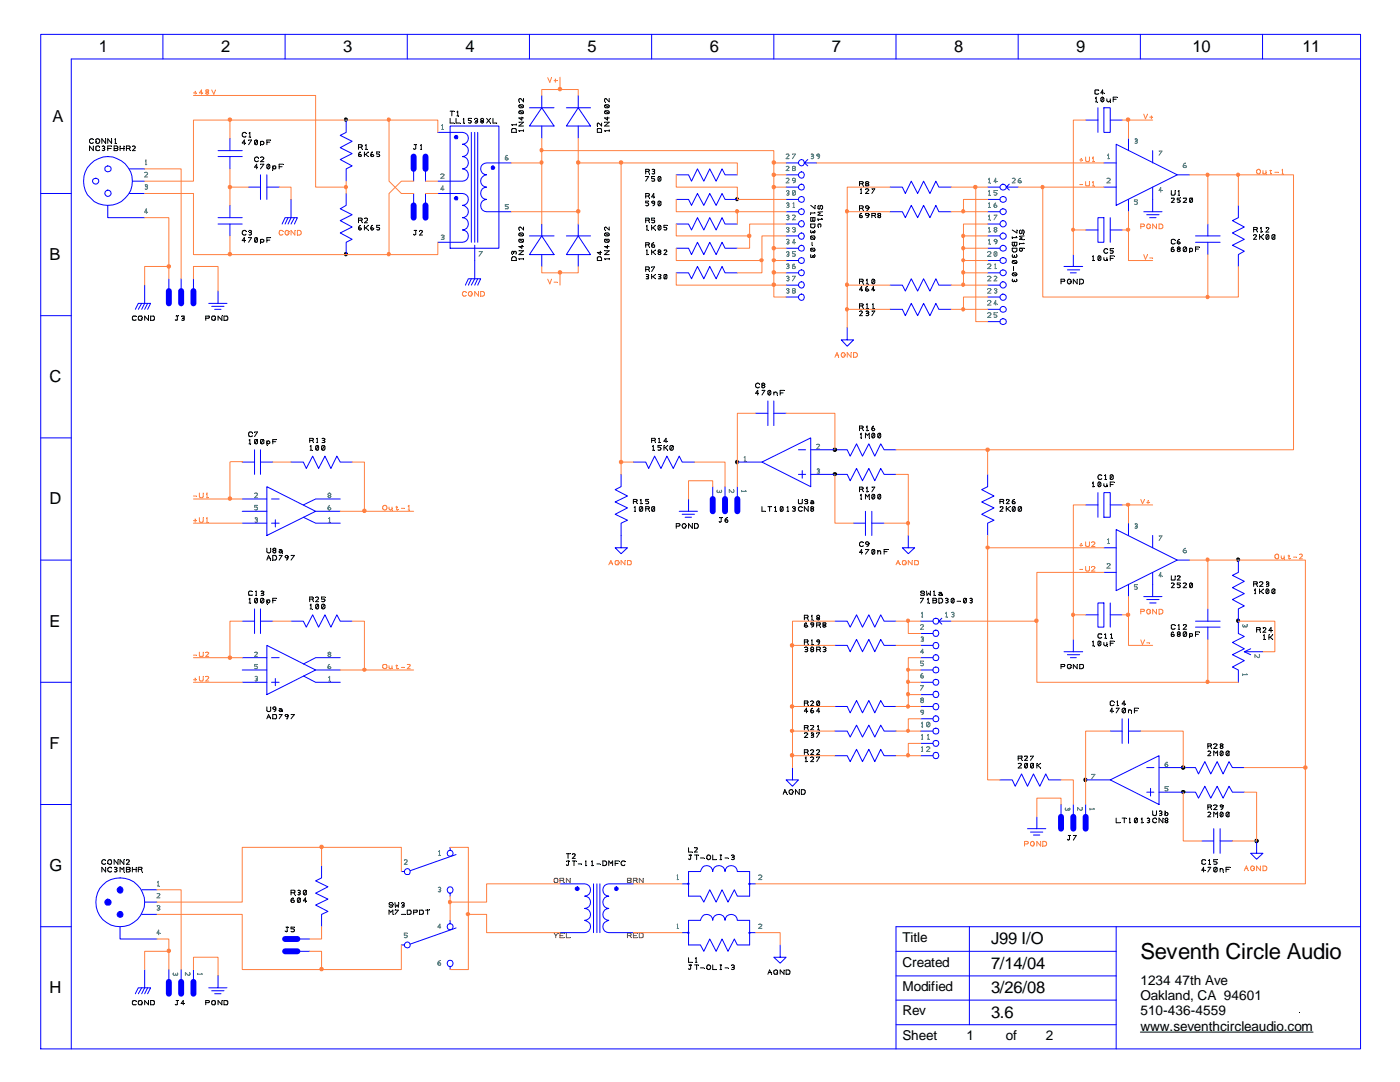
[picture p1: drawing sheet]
<svg xmlns="http://www.w3.org/2000/svg" width="279mm" height="216mm" viewBox="0 0 279 216" stroke-linecap="round" stroke-linejoin="round" font-family="sans-serif">
<defs><g id="words">
<text font-size="4.4" x="227.6" y="191.3">Seventh Circle Audio</text>
<g font-size="3.3">
<text x="19.7" y="10.4">1</text>
<text x="44.1" y="10.4">2</text>
<text x="68.5" y="10.4">3</text>
<text x="92.9" y="10.4">4</text>
<text x="117.3" y="10.4">5</text>
<text x="141.6" y="10.4">6</text>
<text x="166" y="10.4">7</text>
<text x="190.4" y="10.4">8</text>
<text x="214.8" y="10.4">9</text>
<text x="238" y="10.4">10</text>
<text x="259.9" y="10.4">11</text>
<text x="10.5" y="24.4">A</text>
<text x="9.9" y="51.8">B</text>
<text x="9.9" y="76.2">C</text>
<text x="9.9" y="100.6">D</text>
<text x="9.9" y="125.1">E</text>
<text x="9.9" y="149.4">F</text>
<text x="9.9" y="173.8">G</text>
<text x="197.8" y="188.4">J99 I/O</text>
<text x="197.8" y="193.3">7/14/04</text>
<text x="9.9" y="198.2">H</text>
<text x="197.8" y="203">3.6</text>
<text x="197.8" y="198.1">3/26/08</text>
</g>
<g font-size="2.7">
<text x="180.1" y="188">Title</text>
<text x="180.1" y="192.9">Created</text>
<text x="180.1" y="197.8">Modified</text>
<text x="227.6" y="196.5">1234</text>
<text x="234.4" y="196.5">47th Ave</text>
<text x="180.1" y="202.6">Rev</text>
<text x="227.6" y="199.6">Oakland, CA 94601</text>
<text x="227.6" y="202.6">510-436-4559</text>
<text x="180.1" y="207.5">Sheet</text>
<text x="192.9" y="207.5">1</text>
<text x="200.7" y="207.5">of</text>
<text x="208.7" y="207.5">2</text>
<text x="227.6" y="205.7">www.seventhcircleaudio.com</text>
</g>
</g></defs>
<path d="M29 32.9h.3" fill="none" stroke="#408080" stroke-width=".2"/>
<path d="M29.3 32.9h.1z" fill="#408080"/>
<path d="M29 32.1l.1-.2v1" fill="none" stroke="#408080" stroke-width=".2"/>
<path d="M29 32.1l.1 .1z" fill="#408080"/>
<path d="M28.9 34.5a.36 .36 0 0 1 .6 .1l-.6 .7h.6" fill="none" stroke="#408080" stroke-width=".2"/>
<path d="M28.9 34.5h.1z" fill="#408080"/>
<path d="M29 37.3h.4l.1 .2-.3 .3-.2-.1" fill="none" stroke="#408080" stroke-width=".2"/>
<path d="M29 37.3h.1z" fill="#408080"/>
<path d="M29 36.9h.4l.1 .2-.3 .2" fill="none" stroke="#408080" stroke-width=".2"/>
<path d="M29 36.9v.1z" fill="#408080"/>
<path d="M29.5 42.3h-.6l.3-.6v.9" fill="none" stroke="#408080" stroke-width=".2"/>
<path d="M29.5 42.3v.1z" fill="#408080"/>
<g fill="none" stroke="#00f" stroke-width=".2">
<path d="M25.8 33.7h3.1M25.8 38.6h3.1M26.4 36.2h2.5M21.5 41v2.4h7.4"/>
<circle cx="19.1" cy="36.2" r=".6"/>
<circle cx="21.5" cy="36.1" r="4.9"/>
<circle cx="21.5" cy="38.6" r=".63"/>
<circle cx="21.5" cy="33.7" r=".63"/>
</g>
<g fill="none" stroke="#000" stroke-width=".2">
<path d="M18.6 27.9l-.1-.1a.45 .45 0 0 0-.6 .1l.1 .6 .4 .1 .2-.2M18.6 29.1v1l-.7-1v1M19.2 27.8a.45 .45 0 0 1 .7 .1l-.1 .5-.4 .2-.3-.2zM19.9 29.3l-.3-.2-.5 .2 .1 .7 .4 .1 .3-.2M20.4 29.2h.4l.1 .2-.2 .2M20.6 29.6h.2v.4h-.4M21.1 27.7v.9l-.8-.9v.9M21.5 29.6h.7M22.3 27.7v.9l-.8-.9v.9M22.3 29.1h-.8v1M22.8 29.6h.7v.2l-.2 .3h-.5v-1l.7 .1v.2l-.2 .2M22.9 28.6h.3"/>
<path d="M22.9 27.9l.1-.2v.9M24 29.6h.7M24 29.1v1M24.7 29.1v1M25.2 29.6h.5M25.7 29.6l.3-.2-.1-.2-.7-.1v1M25.7 29.6l.3 .5M26.4 29.2a.36 .36 0 0 1 .6 .2l-.6 .7h.6"/>
</g>
<g fill="#000">
<path d="M18.6 27.9h.1zM18.6 29.1l.1 .1zM19.1 28.3l.1 .1zM19.9 29.3l.1 .1zM20.4 29.2l.1 .1zM20.6 29.6l.1 .1zM21.1 27.7l.1 .1zM21.5 29.6l.1 .1zM22.3 27.7l.1 .1zM22.3 29.1l.1 .1zM22.8 29.6l.1 .1zM22.9 27.9h.1z"/>
<path d="M23.2 28.6l.1 .1zM24 29.1v.1zM24.7 29.6l.1 .1zM24.7 29.1l.1 .1zM25.2 29.6l.1 .1zM26 30.1h.1zM26.4 29.2l.1 .1z"/>
</g>
<path d="M31.4 176.8h.3" fill="none" stroke="#408080" stroke-width=".2"/>
<path d="M31.7 176.8l.1 .1z" fill="#408080"/>
<path d="M31.4 176l.2-.1v.9" fill="none" stroke="#408080" stroke-width=".2"/>
<path d="M31.4 176l.1 .1z" fill="#408080"/>
<path d="M31.3 178.3h.5l.1 .2-.6 .7h.6" fill="none" stroke="#408080" stroke-width=".2"/>
<path d="M31.3 178.3l.1 .1z" fill="#408080"/>
<path d="M31.5 181.2l.3 .1 .1 .1-.2 .2-.4-.1" fill="none" stroke="#408080" stroke-width=".2"/>
<path d="M31.5 181.2l.1 .1z" fill="#408080"/>
<path d="M31.3 180.8a.36 .36 0 0 1 .6 .1l-.2 .3" fill="none" stroke="#408080" stroke-width=".2"/>
<path d="M31.3 180.8h.1z" fill="#408080"/>
<path d="M31.9 186.2h-.6l.4-.6v.9" fill="none" stroke="#408080" stroke-width=".2"/>
<path d="M31.9 186.2l.1 .1z" fill="#408080"/>
<g fill="none" stroke="#00f" stroke-width=".2">
<path d="M28.3 177.5h3M24 184.9v2.5h7.3M28.3 182.5h3M28.9 180h2.4"/>
<circle cx="24" cy="177.6" r=".6"/>
<circle cx="24" cy="180" r="4.9"/>
</g>
<circle cx="24" cy="177.6" r=".6" fill="#00f"/>
<path d="M21 179.7a.63 .63 0 0 1 1-.1 .63 .63 0 0 1-.2 1h-.5l-.3-.3z" fill="none" stroke="#00f" stroke-width=".2"/>
<path d="M21 179.7a.63 .63 0 0 1 1-.1 .63 .63 0 0 1-.2 1h-.5l-.3-.3z" fill-rule="evenodd" fill="#00f"/>
<circle cx="24" cy="182.5" r=".6" fill="none" stroke="#00f" stroke-width=".2"/>
<circle cx="24" cy="182.5" r=".6" fill="#00f"/>
<g fill="none" stroke="#000" stroke-width=".2">
<path d="M128.9 39.1h.5M128.9 34.2h.5M128.9 35.2h.6l-.6 1M129.4 34.2l.2-.2-.1-.1-.6-.1v.9M129.4 39.1l.2-.2-.1-.2-.6-.1v.9M129.4 39.1l.2 .4M129.4 34.2l.2 .5M130.1 33.9h.5v.2l-.1 .1M130.3 34.2h.2M130.5 34.2l.1 .1v.3h-.5M130.6 35.2h-.6v.4l.6 .1v.4h-.6M130.6 39.3h-.6l.5-.7v.9"/>
<path d="M131.8 35.3v.8h-.4M131.8 35.3h-.4v.8M131.8 35.3l-.4 .8M128.9 43.9h.6l.1-.1-.2-.3h-.5v.9M128.9 48.9h.5M129 50.8h.3M129 45.1l.1-.1v.9M129 50l.1-.1v.9M129 45.9h.3M129.4 48.9l.1-.1v-.3l-.6-.1v1M129.4 48.9l.2 .5M129.4 43.9l.2 .5"/>
<path d="M129.5 40.1h-.6v.4l.5 .1 .1 .2a.36 .36 0 0 1-.6 .2M130 45v.9M130 49.9v.9M130 50.3h.3M130 45.5h.3M130.1 48.9h.5v.4a.36 .36 0 0 1-.6-.2zM130.3 50.3l.5 .5M130.3 45.5l.5 .4M130.5 48.4l-.4 .2-.1 .5M130.6 40.5a.36 .36 0 0 1-.6-.2l.3-.2 .3 .1v.6l-.3 .3M130.6 43.5h-.6v.4h.6v.5h-.6M130.8 49.9l-.5 .4"/>
<path d="M130.8 45l-.5 .5M131.5 50.3l-.2 .2 .2 .3 .3-.1 .1-.2-.2-.2M131.5 50.3h.2M131.5 50.3l-.2-.2 .2-.2 .3 .1 .1 .1-.2 .2M131.8 45h-.4v.8M131.8 45v.8h-.4M131.8 40.2v.8h-.4M131.8 40.2l-.3-.1-.2 .2 .1 .7M131.8 45l-.4 .8M131.8 40.2l-.4 .8M132.5 50l.4-.1 .2 .2-.6 .7h.6M133.1 45h-.6v.4h.4l.2 .2-.2 .3-.4-.1"/>
<path d="M35.1 63.1h.5M35.4 63.1v.7h-.4M36.2 63.1h.5v.3l-.1 .1M36.4 63.5h.2M36.6 63.5l.1 .1v.2h-.5M21.1 171.7l-.3-.2-.3 .1-.2 .6a.45 .45 0 0 0 .8 .1M21.1 173.1v.9l-.8-.9v.9M22.3 173.2a.45 .45 0 0 0-.8 .1l.2 .6 .4 .1 .2-.2M22.9 173.1h.2l.3 .1-.3 .3M22.9 173.5h.2M23.1 173.5l.3 .2-.1 .2h-.4M23.5 171.5v1l-.7-1v1"/>
<path d="M24 174v-.9l.4 .4 .3-.4v.9M24.7 171.5v1l-.7-1v1M25.2 171.6l.4-.1 .2 .3-.6 .7h.6M25.2 173.1h.5l.3 .1-.3 .3 .3 .2-.1 .2-.7 .1zM25.2 173.5h.5M26.4 173.5h.8M26.4 173.1v.9M27.2 173.1v.9M27.6 173.5h.6M28.2 173.5l.2-.3-.2-.1h-.6v.9M28.2 173.5l.2 .5M58.1 178.1h.6"/>
<path d="M58.5 179.2l-.3 .1-.1 .5M58.7 178.1h.1v-.4l-.7-.1v1M58.7 178.1l.1 .5M59.4 177.7h.5v.2l-.2 .2M59.6 178.1h.1M59.7 178.1l.2 .2v.2h-.5M59.9 179.2v.8h-.5M59.9 179.2h-.3l-.2 .1v.7M59.9 179.2l-.5 .8M61.1 177.7a.36 .36 0 0 0-.6 .2l.1 .6M61.1 177.7v.8h-.5M61.1 177.7l-.5 .8"/>
<path d="M61.1 179.7h-.6l.5-.5v.9"/>
<circle cx="21.9" cy="172" r=".44"/>
<circle cx="58.4" cy="179.8" r=".31"/>
</g>
<g fill="#000">
<path d="M128.9 39.1v.1zM128.9 34.2v.1zM128.9 35.2v.1zM129.6 39.5l.1 .1zM129.6 34.7l.1 .1zM130.1 33.9l.1 .1zM130.3 34.2l.1 .1zM130.6 39.3l.1 .1zM130.6 35.2l.1 .1zM131.8 35.3l.1 .1zM128.9 43.9v.1zM129 50l.1 .1z"/>
<path d="M129 45.1l.1 .1zM129.3 50.8l.1 .1zM129.3 45.9l.1 .1zM129.5 40.1v.1zM129.6 49.3l.1 .1zM129.6 44.4l.1 .1zM130 49.9l.1 .1zM130 45h.1zM130.5 48.4l.1 .1zM130.6 43.5l.1 .1zM130.6 40.3l.1 .1zM130.8 49.9l.1 .1z"/>
<path d="M130.8 50.8l.1 .1zM130.8 45h.1zM130.8 45.9l.1 .1zM131.7 50.3v.1zM131.8 45l.1 .1zM131.8 40.2l.1 .1zM132.5 50h.1zM133.1 45h.1zM35.1 63l.1 .1zM35.6 63v.1zM36.2 63.1l.1 .1zM36.4 63.5l.1 .1z"/>
<path d="M21.1 171.7l.1 .1zM21.1 173.1h.1zM21.5 172.2l.1 .1zM22.3 173.1l.1 .1zM22.9 173.1v.1zM22.9 173.5l.1 .1zM23.5 171.5l.1 .1zM24.7 171.5l.1 .1zM24.7 174l.1 .1zM25.2 171.6l.1 .1zM25.2 173.5l.1 .1zM26.4 173.1h.1z"/>
<path d="M27.2 173.5l.1 .1zM27.2 173.1h.1zM27.6 173.5l.1 .1zM28.4 174v.1zM58.1 178.1l.1 .1zM58.5 179.2h.1zM58.8 178.6h.1zM59.4 177.7l.1 .1zM59.6 178.1l.1 .1zM59.9 179.2v.1zM61.1 177.7l.1 .1zM61.1 179.7l.1 .1z"/>
</g>
<path d="M135 39.8h2.4l.6 1.2 1.2-2.4 1.3 2.4 1.1-2.4 1.3 2.4 1.2-2.4 .6 1.2h2.5M135 34.9h2.4l.6 1.3 1.2-2.5 1.3 2.5 1.1-2.5 1.3 2.5 1.2-2.5 .6 1.2h2.5M33.7 55.6v2.5M36.2 55.6v2.5M38.6 55.6v2.5M135 49.5h2.4l.6 1.3 1.2-2.5 1.3 2.5 1.1-2.5 1.3 2.5 1.2-2.5 .6 1.2h2.5M135 44.7h2.4l.6 1.2 1.2-2.5 1.3 2.5 1.1-2.5 1.3 2.5 1.2-2.5 .6 1.3h2.5M64.2 172.7v2.5l-1.2 .6 2.4 1.2-2.4 1.2 2.4 1.2-2.4 1.2 2.4 1.3-1.2 .6v2.4" fill="none" stroke="#00f" stroke-width=".2"/>
<circle cx="147.1" cy="39.7" r=".31" fill="#000" stroke="#000" stroke-width=".2"/>
<path d="M33.7 58.1v2.4M36.2 58.1v2.4M38.6 58.1v2.4" fill="none" stroke="#00f" stroke-width="1.2"/>
<path d="M39.5 194.2v.3" fill="none" stroke="#408080" stroke-width=".2"/>
<path d="M39.5 194.5v.1z" fill="#408080"/>
<path d="M40.2 194.2l.2 .2h-.9" fill="none" stroke="#408080" stroke-width=".2"/>
<path d="M40.2 194.2l.1 .1z" fill="#408080"/>
<path d="M37.8 194.1a.36 .36 0 0 1-.1 .5l-.7-.5v.5" fill="none" stroke="#408080" stroke-width=".2"/>
<path d="M37.8 194.1h.1z" fill="#408080"/>
<path d="M34.6 194.1l-.1 .3 .3 .2 .3-.3" fill="none" stroke="#408080" stroke-width=".2"/>
<path d="M35.1 194.3v.1z" fill="#408080"/>
<path d="M35.4 194.1v.5h-.2l-.1-.2" fill="none" stroke="#408080" stroke-width=".2"/>
<path d="M35.4 194.1l.1 .1z" fill="#408080"/>
<path d="M43.5 58.1v2.4h-1.8M42.2 61.1h2.5M42.8 61.7h1.3M43.5 60.5h1.8M33.7 193.5v2.4M36.2 193.5v2.4M38.6 193.5v2.4M42.2 197.7h2.5M42.8 198.3h1.3M43.5 194.6v2.5h-1.8M43.5 197.1h1.8" fill="none" stroke="#00f" stroke-width=".2"/>
<path d="M33.7 195.9v2.4M36.2 195.9v2.4M38.6 195.9v2.4" fill="none" stroke="#00f" stroke-width="1.2"/>
<path d="M41.1 63.5h.5l.2-.3-.1-.1h-.6v.8M43 63.3l-.2-.2h-.4l-.2 .6a.39 .39 0 0 0 .5 .2 .39 .39 0 0 0 .3-.3h-.2M44.3 63.1v.8l-.8-.8v.8M44.7 63.1l.7 .1v.6l-.7 .1zM35.1 199.6h.5M35.4 199.6v.8h-.4M43 199.9l-.2-.3-.5 .1-.1 .5 .2 .3h.4l.2-.3h-.2M44.3 199.6v.9l-.8-.9v.9M44.7 199.6l.7 .1 .1 .5-.2 .3h-.6zM36.7 200.2h-.5l.4-.6v.9M41.1 200.1h.5l.2-.3-.2-.2h-.5v.9" fill="none" stroke="#000" stroke-width=".2"/>
<path d="M41.1 63.5v.1zM43 63.3l.1 .1zM44.3 63l.1 .1zM44.7 63.9l.1 .1zM35.1 199.6l.1 .1zM35.6 199.6v.1zM43 199.9l.1 .1zM44.3 199.6l.1 .1zM36.7 200.2l.1 .1zM41.1 200.1v.1zM44.7 200.5l.1 .1z" fill="#000"/>
<path d="M80.7 171.6a.36 .36 0 0 1 .6 .2l-.6 .7h.6" fill="none" stroke="#408080" stroke-width=".2"/>
<path d="M80.7 171.6l.1 .1z" fill="#408080"/>
<path d="M87.5 170.7h.4" fill="none" stroke="#408080" stroke-width=".2"/>
<path d="M87.8 170.7l.1 .1z" fill="#408080"/>
<path d="M87.5 169.9l.2-.1v.9" fill="none" stroke="#408080" stroke-width=".2"/>
<path d="M87.5 169.9l.1 .1z" fill="#408080"/>
<path d="M87.6 177.5h.3l.1 .2-.2 .3-.3-.1" fill="none" stroke="#408080" stroke-width=".2"/>
<path d="M87.6 177.5l.1 .1z" fill="#408080"/>
<path d="M87.5 177.1h.4l.1 .2-.2 .2" fill="none" stroke="#408080" stroke-width=".2"/>
<path d="M87.5 177.1v.1z" fill="#408080"/>
<path d="M81.3 186.2h-.6v.4h.3l.3 .3a.36 .36 0 0 1-.6 .1" fill="none" stroke="#408080" stroke-width=".2"/>
<path d="M81.3 186.2l.1 .1z" fill="#408080"/>
<path d="M88 185h-.6l.4-.6v.9" fill="none" stroke="#408080" stroke-width=".2"/>
<path d="M88 185l.1 .1z" fill="#408080"/>
<g fill="none" stroke="#408080" stroke-width=".2">
<path d="M87.8 191.7a.6 .6 0 0 0-.4 .7"/>
<circle cx="87.7" cy="192.4" r=".28"/>
</g>
<path d="M87.8 191.7l.1 .1z" fill="#408080"/>
<g fill="none" stroke="#00f" stroke-width=".2">
<path d="M8.1 6.9h263.4v202.4h-263.4zM32.5 6.9v4.9M56.9 6.9v4.9M81.3 6.9v4.9M105.7 6.9v4.9M130 6.9v4.9M154.4 6.9v4.9M178.8 6.9v4.9M203.2 6.9v4.9M227.6 6.9v4.9M252 6.9v4.9M271.5 11.8h-257.3v197.5"/>
<path d="M8.1 38.6h6.1M28.9 56.9v3.6l-.6 1.2M8.1 63h6.1M27 61.7l.6-1.2h2.5l-.6 1.2M28.3 60.5l-.7 1.2M29.5 60.5l-.6 1.2M8.1 87.4h6.1M8.1 111.8h6.1M8.1 136.1h6.1M8.1 160.5h6.1M80.1 173.9h.6a.64 .64 0 0 1 .9-.5 .72 .72 0 0 1 0 1.1h-.6l-.3-.6M89.8 169.1v.6a.6 .6 0 0 1 .6 .6 .6 .6 0 0 1-.6 .6 .6 .6 0 0 1-.6-.6l.3-.5 .3-.1"/>
<path d="M89.8 178.2a.63 .63 0 0 0 .6-.8 .63 .63 0 0 0-.9-.4 .67 .67 0 0 0-.2 .7 .67 .67 0 0 0 .5 .5v.6M91 170.5l-9.1 3.2M8.1 184.9h6.1M27 198.3l.6-1.2h2.5l-.6 1.2M28.3 197.1l-.7 1.2M28.9 193.5v3.6l-.6 1.2M29.5 197.1l-.6 1.2M59.4 187.4h2.4M59.4 189.8h2.4M80.1 188.6h.6a.64 .64 0 0 1 .9-.6 .61 .61 0 0 1 .2 .7 .61 .61 0 0 1-.5 .4l-.5-.2-.1-.3M89.8 183.6v.7a.6 .6 0 0 1 .6 .6 .6 .6 0 0 1-.6 .6 .6 .6 0 0 1-.6-.6l.1-.3 .5-.3M89.8 192.9a.63 .63 0 0 0 .6-.8 .63 .63 0 0 0-.9-.4 .67 .67 0 0 0-.2 .7 .67 .67 0 0 0 .5 .5v.6"/>
<path d="M91 185.2l-9.1 3.2M178.8 189.8h44M178.8 194.7h44M178.8 199.6h44M193.5 184.9v19.6M222.8 184.9v24.4M271.5 184.9h-92.7v24.4M178.8 204.5h44"/>
</g>
<g fill="none" stroke="#000" stroke-width=".2">
<path d="M27.2 63.2l-.6-.1-.2 .2 .1 .5h.7M28.4 63.3l-.1-.2h-.5l-.2 .2v.4l.2 .1a.35 .35 0 0 0 .4 .1 .35 .35 0 0 0 .2-.3h-.2M29.6 63.1v.8l-.7-.8v.8M30.1 63.1l.6 .1v.6l-.6 .1zM27.2 199.7l-.4-.1-.4 .3 .2 .6 .6-.1M28.4 199.9a.41 .41 0 0 0-.4-.3 .41 .41 0 0 0-.4 .3l.2 .6h.5l.1-.3h-.2M29.6 199.6v.9l-.7-.9v.9M30.1 199.6l.6 .1 .1 .5-.2 .3h-.5zM57.1 185h.4M57.3 185v.8l-.2 .1-.2-.1M58.8 185h-.7v.3h.4l.3 .3-.3 .3-.4-.1M77.6 182.5v-.9l.4 .4 .4-.4v.9"/>
<path d="M78.4 180.3l-.3-.2-.4 .1v.3l.6 .1 .1 .2-.3 .2h-.2l-.3-.2M78.8 180.1l.1 .9 .3-.4 .3 .4 .1-.9M78.8 181.6h.7l-.7 .9M80.1 182.5h.8M80.2 180.2h.4l.1 .1-.3 .3M80.3 180.6h.3l.1 .2-.3 .2-.2-.1M81.3 181.6l.7 .1v.7l-.7 .1zM82.5 182h.6l.2-.2-.1-.2h-.7v.9M83.7 181.6l.7 .1v.7l-.7 .1zM84.9 181.6h.8M85.3 181.6v.9M227.6 205.9h34.4"/>
</g>
<g fill="#000">
<path d="M27.2 63.2h.1zM28.4 63.3v.1zM29.6 63l.1 .1zM30.1 63.9v.1zM27.2 199.7l.1 .1zM28.4 199.9v.1zM29.6 199.6l.1 .1zM57.1 185v.1zM57.5 185l.1 .1zM58.8 185v.1zM78.4 180.3l.1 .1zM78.4 182.5h.1z"/>
<path d="M78.8 181.5l.1 .1zM79.6 180.1l.1 .1zM80.2 180.2l.1 .1zM80.3 180.6v.1zM81.3 182.5h.1zM82.5 182v.1zM83.7 182.5h.1zM85.3 181.5l.1 .1zM85.7 181.5l.1 .1zM30.1 200.5v.1zM200.7 202l.1 .1zM259.3 202l.1 .1z"/>
</g>
<path d="M56.9 187.4h2.5M56.9 189.8h2.5" fill="none" stroke="#00f" stroke-width="1.2"/>
<path d="M221.1 31.7h.3" fill="none" stroke="#408080" stroke-width=".2"/>
<path d="M221.4 31.7l.1 .1z" fill="#408080"/>
<path d="M221.1 30.9l.1-.2v1" fill="none" stroke="#408080" stroke-width=".2"/>
<path d="M221.1 30.9v.1z" fill="#408080"/>
<path d="M220.9 35.6h.4l.3 .2-.7 .7h.7" fill="none" stroke="#408080" stroke-width=".2"/>
<path d="M220.9 35.6l.1 .1z" fill="#408080"/>
<path d="M226.7 28.1h.1l.2 .3-.2 .2-.3-.1" fill="none" stroke="#408080" stroke-width=".2"/>
<path d="M226.7 28.1v.1z" fill="#408080"/>
<path d="M226.5 27.8h.4l.1 .1-.2 .2" fill="none" stroke="#408080" stroke-width=".2"/>
<path d="M226.5 27.8l.1 .1z" fill="#408080"/>
<path d="M231.9 38h-.6l.3-.6v1" fill="none" stroke="#408080" stroke-width=".2"/>
<path d="M231.9 38l.1 .1z" fill="#408080"/>
<path d="M227 39.9h-.6v.3h.4l.2 .3-.2 .3-.4-.1" fill="none" stroke="#408080" stroke-width=".2"/>
<path d="M227 39.9l.1 .1z" fill="#408080"/>
<path d="M236.2 33.1a.36 .36 0 0 1 .6 .2l-.4 .1-.3-.1zM236.6 32.5a.63 .63 0 0 0-.5 .8" fill="none" stroke="#408080" stroke-width=".2"/>
<path d="M236.6 32.5v.1z" fill="#408080"/>
<path d="M231.3 30.1h.6l-.6 .9" fill="none" stroke="#408080" stroke-width=".2"/>
<path d="M231.3 30.1l.1 .1z" fill="#408080"/>
<g fill="none" stroke="#00f" stroke-width=".2">
<path d="M177.6 37.3h2.5l.6 1.3 1.2-2.4 1.2 2.4 1.2-2.4 1.3 2.4 1.2-2.4 .6 1.1h2.4M216.7 24h2.4M219.1 21.5v4.9M220.3 21.5h1.3v4.9h-1.3zM220.3 32.5h2.5M220.3 37.3h2.5M221.6 24h2.3M222.8 28.8l12.1 6.1-12.1 6.1zM225.2 27.6v2.5M225.2 39.8v2.4M230 30.1v2.4M230 37.3v2.5"/>
<path d="M234.9 34.9h2.5M177.6 56.9h2.5l.6 1.2 1.2-2.5 1.2 2.5 1.2-2.5 1.3 2.5 1.2-2.5 .6 1.3h2.4M177.6 42.2h2.5l.6 1.2 1.2-2.4 1.2 2.4 1.2-2.4 1.3 2.4 1.2-2.4 .6 1.2h2.4M238.6 48.3h4.9M238.6 47.1h4.9M241 44.7v2.4M241 48.3v2.5M247.1 41v2.4l-1.1 .6 2.3 1.3-2.3 1.2 2.3 1.3-2.3 1.1 2.3 1.2-1.2 .7v2.4M169.1 65.4v2.4h1.2l-1.2 1.3-1.2-1.3h1.2M177.6 61.7h2.5l.6 1.3 1.2-2.5 1.2 2.5 1.2-2.5 1.3 2.5 1.2-2.5 .6 1.2h2.4M155.7 188.6v2.4h1.2l-1.2 1.2-1.3-1.2h1.3"/>
</g>
<g fill="none" stroke="#000" stroke-width=".2">
<path d="M218.6 19.6l.2-.2v.9M219.3 18h-.8v.7h.8M220.2 19.5h-.4v.7M220.2 19.5v.7h-.4M220.2 19.5l-.4 .7M220.3 18.5h-.6l.3-.6v.9M220.9 19.7v.4a.35 .35 0 0 0 .3 .2 .35 .35 0 0 0 .4-.2M221.6 19.7v.6M222.2 19.8h.6M222.9 19.4h-.7v.9M171.5 36.7h.5M171.7 38.6h.3"/>
<path d="M171.7 37.8l.2-.1v.9M172 36.7l.3-.3-.1-.1-.7-.1v.9M172 36.7l.3 .4M172.7 37.8l.4-.1 .3 .2-.7 .7h.7M173 36.7l-.3-.3 .3-.2 .4 .2-.3 .3M173 36.7h.1M173 36.7l-.3 .2 .1 .2h.5l.1-.2-.3-.2M174 37.7h.6l-.6 .9M218.6 20.3h.3M233.8 38v.9h.1h.5l.1-.9M233.8 39.5h.5l.1 .2-.6 .7h.6M235.1 38.9h.3"/>
<path d="M235.1 38.2l.2-.2v.9M235.5 39.5h-.6v.4h.4l.2 .2-.2 .3-.4-.1M236.1 39.5h.6l.1 .2-.7 .7h.7M237.5 39.5h.4l.1 .2v.5l-.3 .2-.3-.2zM237.9 39.5l-.4 .8M171.5 56.1h.7l.1-.1-.3-.3h-.5v.9M171.5 41.6h.5M171.6 43.1l.4-.1 .1 .3-.3 .1-.3-.1zM172 42.6a.49 .49 0 0 0-.5 .7M172 41.6l.3-.3-.1-.2h-.7v.9M172 56.1l.3 .5M172 41.6l.3 .4"/>
<path d="M172.1 57.8h-.6l.5-.6v.9M172.8 57.7a.36 .36 0 0 1 .6 .2l-.4 .2-.3-.2zM172.8 42.6h.5l.1 .2a.35 .35 0 0 1-.3 .2 .35 .35 0 0 1-.4-.2zM172.9 55.9l.2-.2v.9M172.9 56.6h.3M173.1 57.2a.63 .63 0 0 0-.4 .7M173.4 41.3a.6 .6 0 0 1-.4 .7M173.4 42.8l-.1 .5-.3 .1M174 43h.5M174.5 55.8h-.4v.8M174.5 55.8v.8h-.4M174.5 43l.3-.2-.1-.2h-.7v.8"/>
<path d="M174.5 55.8l-.4 .8M174.5 43l.3 .4M174.6 57.8h-.6l.3-.6v.9M175.4 43h.2M175.4 43l-.2 .3 .2 .1 .4-.1-.2-.3M175.4 43l-.2-.2 .1-.2h.4l.1 .2-.2 .2M234.1 49.3l-.3 .2v.6a.36 .36 0 0 0 .6-.1 .36 .36 0 0 0-.6-.2M234.5 47.9l-.2-.1-.5 .1v.7l.5 .1 .2-.2M235.2 49.7l-.3-.2 .3-.2 .3 .2-.2 .2M235.2 49.7h.1M235.2 49.7l-.3 .3 .3 .2 .3-.2-.2-.3M235.3 47.8l-.3 .2-.1 .5"/>
<path d="M236.7 49.4l.1 .6a.36 .36 0 0 1-.6 .1M236.7 49.4a.36 .36 0 0 0-.6 .1l.1 .6M236.7 49.4l-.5 .7M237.4 49.8l.1-.2a.32 .32 0 0 1 .4 .1 .32 .32 0 0 1 0 .4 .32 .32 0 0 1-.4 0l-.1-.1M237.4 49.5v.9M238.6 49.7h.6M239.4 49.3h-.8v.9M250.2 45.8h.5M250.2 46.9a.36 .36 0 0 1 .6 .2l-.6 .7h.6M250.7 45.8l.2-.1v-.2l-.7-.1v.9M250.7 45.8l.3 .5M251.4 46.8v1"/>
<path d="M251.4 47.2h.2M251.5 46.3h.4M251.5 45.5l.2-.1v.9M251.6 47.2l.5 .6M252.1 46.8l-.5 .4M252.6 45.5l.4-.1 .2 .2-.6 .7h.6M253.2 46.9v.8h-.5M253.2 46.9h-.5v.8M253.2 46.9l-.5 .8M254.4 46.9v.8h-.5M254.4 46.9a.36 .36 0 0 0-.6 .2l.1 .6M254.4 46.9l-.5 .8"/>
<path d="M171.5 61h.5M171.5 62.1h.5l.1 .2-.6 .7h.6M172 61l.3-.2-.1-.1-.7-.1v1M172 61l.3 .6M172.8 62.1a.36 .36 0 0 1 .6 .2l-.3 .2M172.9 61.6h.3M172.9 60.8l.2-.2v1M173 62.5h.1M173.1 62.5l.3 .2a.36 .36 0 0 1-.6 .2M174 62.1h.6l-.6 .9M174.2 61.6h.2M174.2 60.8v-.2v1"/>
<path d="M153.2 194.4l.4-.9 .4 .9M153.4 194.1h.4M155.2 193.8a.41 .41 0 0 0-.4-.3 .41 .41 0 0 0-.4 .3l.2 .6h.5l.1-.3h-.2M156.5 193.5v.9l-.8-.9v.9M156.9 193.5l.7 .1v.5l-.1 .3h-.6z"/>
<circle cx="173.1" cy="41.3" r=".31"/>
<circle cx="235.2" cy="48.4" r=".27"/>
</g>
<g fill="#000">
<path d="M218.6 19.6h.1zM219.3 18l.1 .1zM220.2 19.5l.1 .1zM220.3 18.5l.1 .1zM222.2 19.8v.1zM222.9 19.4l.1 .1zM171.5 36.7h.1zM171.7 37.8l.1 .1zM172 38.6v.1zM172.3 37.1l.1 .1zM172.7 37.8h.1zM173.1 36.7h.1z"/>
<path d="M174 37.7l.1 .1zM218.9 20.3l.1 .1zM221.5 20.1l.1 .1zM221.5 20.3l.1 .1zM233.8 39.5v.1zM234.5 38l.1 .1zM235.1 38.2l.1 .1zM235.4 38.9l.1 .1zM235.5 39.5h.1zM236.1 39.5l.1 .1zM237.9 39.5l.1 .1zM171.5 56.1l.1 .1z"/>
<path d="M171.5 41.6l.1 .1zM171.9 42.5l.1 .1zM172.1 57.8l.1 .1zM172.3 56.6l.1 .1zM172.3 42l.1 .1zM172.9 55.9l.1 .1zM173.1 57.2h.1zM173.2 56.6l.1 .1zM173.4 41.3l.1 .1zM173.4 42.8h.1zM174 43l.1 .1zM174.5 55.8l.1 .1z"/>
<path d="M174.6 57.8l.1 .1zM174.8 43.4v.1zM175.6 43l.1 .1zM234.1 49.3l.1 .1zM234.5 47.9l.1 .1zM235.3 47.8h.1zM235.3 49.7l.1 .1zM236.7 49.4h.1zM237.4 50.4l.1 .1zM237.4 50h.1zM238.6 49.7l.1 .1zM239.4 49.3v.1z"/>
<path d="M250.2 45.8l.1 .1zM250.2 46.9l.1 .1zM251 46.2v.1zM251.4 46.8l.1 .1zM251.5 45.5l.1 .1zM251.9 46.2l.1 .1zM252.1 46.8l.1 .1zM252.1 47.8h.1zM252.6 45.5l.1 .1zM253.2 46.9v.1zM254.3 46.9l.1 .1zM171.5 61l.1 .1z"/>
<path d="M171.5 62.1l.1 .1zM172.3 61.6h.1zM172.8 62.1l.1 .1zM172.9 60.7l.1 .1zM173 62.5l.1 .1zM173.2 61.6h.1zM174 62.1h.1zM174.2 60.7v.1zM174.4 61.6h.1zM153.8 194.1h.1zM154 194.4l.1 .1zM155.2 193.8l.1 .1z"/>
<path d="M156.5 193.5v.1zM156.9 194.4l.1 .1z"/>
</g>
<path d="M135.1 185.3h.3" fill="none" stroke="#408080" stroke-width=".2"/>
<path d="M135.4 185.3h.1z" fill="#408080"/>
<path d="M135.1 184.5l.1-.1v.9" fill="none" stroke="#408080" stroke-width=".2"/>
<path d="M135.1 184.5l.1 .1z" fill="#408080"/>
<path d="M151.4 184.5l.4-.1 .3 .2-.7 .7h.7" fill="none" stroke="#408080" stroke-width=".2"/>
<path d="M151.4 184.4l.1 .1z" fill="#408080"/>
<path d="M136.1 186.1h1.3M137.2 186h.3v.2h-.3zM137.4 183.6h2.4a1.23 1.23 0 0 1 1.2-1.1 1.23 1.23 0 0 1 1.2 1.1 1.23 1.23 0 0 1 1.3-1.1 1.23 1.23 0 0 1 1.2 1.1 1.23 1.23 0 0 1 1.2-1.1 1.23 1.23 0 0 1 1.3 1.1h2.4v5h-2.4l-.6-1.2-1.3 2.4-1.2-2.4-1.2 2.4-1.3-2.4-1.1 2.4-.7-1.2h-2.4zM149.6 186.1h1.2" fill="none" stroke="#00f" stroke-width=".2"/>
<path d="M137.2 186h.3v.2h-.3z" fill-rule="evenodd" fill="#00f"/>
<path d="M149.4 186.1l.2-.1 .1 .2-.1 .1z" fill="none" stroke="#00f" stroke-width=".2"/>
<path d="M149.4 186.1l.2-.1 .1 .2-.1 .1z" fill-rule="evenodd" fill="#00f"/>
<g fill="none" stroke="#000" stroke-width=".2">
<path d="M137.4 191.1v.9h.8M137.5 192.5h.5M137.8 192.5v.8l-.2 .2-.2-.2M138.6 192.5h.8M138.8 192h.3M138.8 191.3l.1-.2v.9M139 192.5v1M139.8 193.1h.7M141.1 192.7l.2-.2a.47 .47 0 0 1 .5 .5 .47 .47 0 0 1-.5 .5 .52 .52 0 0 1-.2-.8zM142.2 192.5v1h.8M143.7 192.5h.3M143.7 193.5h.3"/>
<path d="M143.8 192.5v1M144.7 193.1h.6M146 192.6a.36 .36 0 0 1 .6 .2l-.3 .2M146.1 193h.4l.1 .2a.36 .36 0 0 1-.6 .2"/>
</g>
<g fill="#000">
<path d="M137.5 192.5l.1 .1zM138 192.5l.1 .1zM138.2 192l.1 .1zM138.8 191.3h.1zM139 192l.1 .1zM139 192.5l.1 .1zM139.4 192.5v.1zM140.5 193.1v.1zM141.1 193.1v.1zM143 193.5h.1zM143.8 192.5l.1 .1zM144 193.5h.1z"/>
<path d="M144 192.5l.1 .1zM145.3 193.1l.1 .1zM146 192.6v.1zM146.1 193h.1z"/>
</g>
<path d="M135.1 175.5h.3" fill="none" stroke="#408080" stroke-width=".2"/>
<path d="M135.4 175.5l.1 .1z" fill="#408080"/>
<path d="M135.1 174.8l.1-.2v.9" fill="none" stroke="#408080" stroke-width=".2"/>
<path d="M135.1 174.8h.1z" fill="#408080"/>
<path d="M151.4 174.7l.4-.1 .3 .2-.7 .7h.7" fill="none" stroke="#408080" stroke-width=".2"/>
<path d="M151.4 174.7l.1 .1z" fill="#408080"/>
<path d="M136.1 176.4h1.3M137.2 176.3l.2-.1 .1 .2h-.3zM137.4 173.9h2.4a1.23 1.23 0 0 1 1.2-1.2 1.23 1.23 0 0 1 1.2 1.2 1.23 1.23 0 0 1 1.3-1.2 1.23 1.23 0 0 1 1.2 1.2 1.23 1.23 0 0 1 1.2-1.2 1.23 1.23 0 0 1 1.3 1.2h2.4v4.9h-2.4l-.6-1.3-1.3 2.5-1.2-2.5-1.2 2.5-1.3-2.5-1.1 2.5-.7-1.2h-2.4zM149.6 176.4h1.2" fill="none" stroke="#00f" stroke-width=".2"/>
<path d="M137.2 176.3l.2-.1 .1 .2h-.3z" fill-rule="evenodd" fill="#00f"/>
<path d="M149.4 176.3h.3v.1h-.3z" fill="none" stroke="#00f" stroke-width=".2"/>
<path d="M149.4 176.3h.3v.1h-.3z" fill-rule="evenodd" fill="#00f"/>
<g fill="none" stroke="#000" stroke-width=".2">
<path d="M137.4 169.2v.8h.8M137.5 170.6h.5M137.8 170.6v.8l-.2 .1-.2-.1M138.6 169.2h.5l.1 .1-.6 .7h.6M138.6 170.6h.8M139 170.6v.9M139.8 171.2h.7M141.1 170.8l.2-.2a.47 .47 0 0 1 .5 .5 .47 .47 0 0 1-.5 .4 .52 .52 0 0 1-.2-.7zM142.2 170.6v.9h.8M143.7 170.6h.3M143.7 171.5h.3M143.8 170.6v.9"/>
<path d="M144.7 171.2h.6M146 170.7a.36 .36 0 0 1 .6 .2l-.3 .1M146.1 171h.2M146.3 171l.3 .3a.36 .36 0 0 1-.6 .1"/>
</g>
<g fill="#000">
<path d="M137.5 170.6l.1 .1zM138 170.6l.1 .1zM138.2 170l.1 .1zM138.6 169.2h.1zM139 170.6l.1 .1zM139.4 170.6v.1zM140.5 171.2v.1zM141.1 171.2v.1zM143 171.5l.1 .1zM143.8 170.6l.1 .1zM144 171.5l.1 .1zM144 170.6l.1 .1z"/>
<path d="M145.3 171.2l.1 .1zM146 170.7v.1zM146.1 171l.1 .1z"/>
</g>
<path d="M88.1 25.8h.4" fill="none" stroke="#408080" stroke-width=".2"/>
<path d="M88.5 25.8l.1 .1z" fill="#408080"/>
<path d="M88.1 25.1l.2-.2v.9" fill="none" stroke="#408080" stroke-width=".2"/>
<path d="M88.1 25.1h.1z" fill="#408080"/>
<path d="M88.2 47.3l.4 .1v.2v.2h-.5" fill="none" stroke="#408080" stroke-width=".2"/>
<path d="M88.2 47.3l.1 .1z" fill="#408080"/>
<path d="M88.1 47l.3-.1 .2 .2-.2 .2" fill="none" stroke="#408080" stroke-width=".2"/>
<path d="M88.1 47v.1z" fill="#408080"/>
<path d="M88 34.8l.4-.1 .2 .2-.6 .7h.6" fill="none" stroke="#408080" stroke-width=".2"/>
<path d="M88 34.8l.1 .1z" fill="#408080"/>
<path d="M88.6 37.8h-.6l.4-.7v.9" fill="none" stroke="#408080" stroke-width=".2"/>
<path d="M101.4 40.8h-.6v.3h.4l.2 .3-.1 .3h-.5" fill="none" stroke="#408080" stroke-width=".2"/>
<path d="M101.4 40.8l.1 .1z" fill="#408080"/>
<path d="M100.9 31.6l.3-.1 .2 .3-.4 .1-.2-.1zM101.2 31l-.3 .2-.1 .6" fill="none" stroke="#408080" stroke-width=".2"/>
<path d="M101.2 31l.1 .1z" fill="#408080"/>
<path d="M95.6 50.2h.7l-.7 .9" fill="none" stroke="#408080" stroke-width=".2"/>
<path d="M95.6 50.2l.1 .1z" fill="#408080"/>
<path d="M87.4 26.4h4.9a1.19 1.19 0 0 1 1.2 1.2 1.19 1.19 0 0 1-1.2 1.2 1.23 1.23 0 0 1 1.2 1.2 1.23 1.23 0 0 1-1.2 1.2 1.23 1.23 0 0 1 1.2 1.3 1.23 1.23 0 0 1-1.2 1.2 1.23 1.23 0 0 1 1.2 1.2 1.23 1.23 0 0 1-1.2 1.3h-4.9M90.8 27.1h.5v.6h-.5l-.1-.3z" fill="none" stroke="#00f" stroke-width=".2"/>
<path d="M90.8 27.1h.5v.6h-.5l-.1-.3z" fill-rule="evenodd" fill="#00f"/>
<path d="M98.1 33.2l.3-.1 .3 .3-.1 .4h-.5z" fill="none" stroke="#00f" stroke-width=".2"/>
<path d="M98.1 33.2l.3-.1 .3 .3-.1 .4h-.5z" fill-rule="evenodd" fill="#00f"/>
<path d="M87.4 38.6h4.9a1.19 1.19 0 0 1 1.2 1.2 1.19 1.19 0 0 1-1.2 1.2 1.23 1.23 0 0 1 1.2 1.2 1.23 1.23 0 0 1-1.2 1.2 1.23 1.23 0 0 1 1.2 1.3 1.23 1.23 0 0 1-1.2 1.2 1.23 1.23 0 0 1 1.2 1.2 1.23 1.23 0 0 1-1.2 1.2h-4.9M89.8 25.1h9.8v24.4h-9.8zM90.8 39.3h.5v.6h-.5l-.1-.3zM94.1 26.4v21.9M94.7 26.4v21.9M95.3 26.4v21.9M102 32.5h-4.9a1.19 1.19 0 0 0-1.2 1.2 1.19 1.19 0 0 0 1.2 1.2 1.23 1.23 0 0 0-1.2 1.2 1.23 1.23 0 0 0 1.2 1.2 1.23 1.23 0 0 0-1.2 1.3 1.23 1.23 0 0 0 1.2 1.2 1.23 1.23 0 0 0-1.2 1.2 1.23 1.23 0 0 0 1.2 1.2h4.9M94.7 48.9v3.1" fill="none" stroke="#00f" stroke-width=".2"/>
<path d="M90.8 39.3h.5v.6h-.5l-.1-.3z" fill-rule="evenodd" fill="#00f"/>
<g fill="none" stroke="#000" stroke-width=".2">
<path d="M82.6 28.9h.5M83 28.9v.7l-.3 .2-.2-.2M83.9 29.8h.3M83.9 29l.2-.1v.9M89.8 22.2h.8M89.8 23.6v1h.8M90.2 22.2v.9M91 23.6v1h.8M91.2 23.1h.3M91.2 22.4l.2-.2v.9M92.5 24.6h.2M92.5 23.8v-.2v1"/>
<path d="M94.1 23.6h-.6v.4h.4l.2 .2-.2 .4-.4-.1M94.7 23.7a.36 .36 0 0 1 .6 .2l-.2 .2M94.9 24.1h.2M95.1 24.1l.2 .2a.36 .36 0 0 1-.6 .2M96.2 24.1l-.3 .2 .3 .3 .3-.3-.2-.2M96.2 24.1l-.3-.2 .3-.3 .3 .3-.2 .2M96.2 24.1h.1M97.1 23.6l.8 1M97.9 23.6l-.8 1M98.4 23.6v1h.7M82.6 46h.5M83 46v.7l-.3 .2-.2-.2"/>
<path d="M83.7 46.1a.36 .36 0 0 1 .6 .1l-.6 .7h.6M211.8 56.1h.6l.1-.1-.2-.3h-.5v.9M213.8 56l-.2-.2a.44 .44 0 0 0-.6 .3 .44 .44 0 0 0 .4 .5l.4-.3-.3-.1M215 55.7v.9l-.8-.9v.9M215.5 55.7h.4l.3 .2v.4l-.1 .3h-.6zM218 52h.4M218 51.2l.2-.1v.9M219.6 51.1v.8h-.4M219.6 51.1h-.4v.8M219.6 51.1l-.4 .8M220.3 51.4l.1 .5 .3 .1 .2-.3M220.9 51.4v.6"/>
<path d="M221.1 49.8a.45 .45 0 0 0-.7 0 .45 .45 0 0 0 0 .6 .45 .45 0 0 0 .7 0M221.6 51.6h.6M222.2 49.6h-.6v.4h.5l.1 .2-.3 .3h-.3M222.3 51.1h-.7v.9"/>
</g>
<g fill="#000">
<path d="M82.6 28.9l.1 .1zM83.1 28.9l.1 .1zM83.9 29l.1 .1zM84.2 29.8v.1zM90.2 22.2l.1 .1zM90.6 22.2l.1 .1zM90.6 24.6h.1zM91.2 22.4h.1zM91.5 23.1l.1 .1zM91.8 24.6h.1zM92.5 23.8v.1zM92.7 24.6h.1z"/>
<path d="M94.1 23.6v.1zM94.7 23.7l.1 .1zM94.9 24.1l.1 .1zM96.3 24.1l.1 .1zM97.9 23.6l.1 .1zM97.9 24.6h.1zM99.1 24.6h.1zM82.6 46l.1 .1zM83.1 46l.1 .1zM83.7 46.1h.1zM211.8 56.1v.1zM213.8 56l.1 .1z"/>
<path d="M215 55.7l.1 .1zM215.4 56.6l.1 .1zM218 51.2l.1 .1zM218.4 52v.1zM219.6 51.1l.1 .1zM220.9 51.7l.1 .1zM220.9 52l.1 .1zM221.1 49.8v.1zM221.5 51.6h.1zM222.2 49.6v.1zM222.3 51.1h.1z"/>
</g>
<path d="M82.5 33.7v2.5M82.5 38.6v2.4M84.9 33.7v2.5M84.9 38.6v2.4M213 53.8h2.5M213.6 54.4h1.2M214.2 50.8v2.4h-1.9M214.2 53.2h1.9M216.7 45.9h2.4M219.1 43.4h1.2v4.9h-1.2zM221.6 43.4v4.9M221.6 45.9h2.3" fill="none" stroke="#00f" stroke-width=".2"/>
<path d="M82.5 31.2v2.5M84.9 31.2v2.5M82.5 41v2.4M84.9 41v2.4" fill="none" stroke="#00f" stroke-width="1.2"/>
<path d="M221.1 108.5h.3" fill="none" stroke="#408080" stroke-width=".2"/>
<path d="M221.4 108.5h.1z" fill="#408080"/>
<path d="M221.1 107.7l.1-.2v1" fill="none" stroke="#408080" stroke-width=".2"/>
<path d="M221.1 107.7v.1z" fill="#408080"/>
<path d="M220.9 112.5l.4-.1 .3 .3-.7 .7h.7" fill="none" stroke="#408080" stroke-width=".2"/>
<path d="M220.9 112.5l.1 .1z" fill="#408080"/>
<path d="M226.7 105l.3 .2-.1 .1h-.4" fill="none" stroke="#408080" stroke-width=".2"/>
<path d="M226.7 105v.1z" fill="#408080"/>
<path d="M226.5 104.6h.4l.1 .1-.2 .3" fill="none" stroke="#408080" stroke-width=".2"/>
<path d="M226.5 104.6h.1z" fill="#408080"/>
<path d="M231.9 114.9h-.6l.3-.7v.9" fill="none" stroke="#408080" stroke-width=".2"/>
<path d="M231.9 114.9l.1 .1z" fill="#408080"/>
<path d="M227 116.7h-.6v.4h.4l.2 .2-.2 .3-.4-.1" fill="none" stroke="#408080" stroke-width=".2"/>
<path d="M227 116.7l.1 .1z" fill="#408080"/>
<g fill="none" stroke="#408080" stroke-width=".2">
<path d="M236.6 109.4a.6 .6 0 0 0-.5 .7"/>
<circle cx="236.4" cy="110" r=".31"/>
</g>
<path d="M236.6 109.4v.1z" fill="#408080"/>
<path d="M231.3 106.9h.6l-.6 1" fill="none" stroke="#408080" stroke-width=".2"/>
<path d="M231.3 106.9l.1 .1z" fill="#408080"/>
<g fill="none" stroke="#00f" stroke-width=".2">
<path d="M220.3 109.3h2.5M220.3 114.2h2.5M222.8 105.7l12.1 6.1-12.1 6.1zM225.2 104.4v2.4M225.2 116.6v2.4M230 106.8v2.5M230 114.2v2.4M234.9 111.8h2.5M247.1 111.8v2.4l-1.1 .6 2.3 1.2-2.3 1.3 2.3 1.1-2.3 1.2 2.3 1.3-1.2 .6v2.5M166.6 128.8h2.5l.6 1.2 1.2-2.4 1.2 2.4 1.3-2.4 1.2 2.4 1.2-2.4 .6 1.2h2.4M166.6 124h2.5l.6 1.1 1.2-2.4 1.2 2.4 1.3-2.4 1.2 2.4 1.2-2.4 .6 1.3h2.4M166.6 150.8h2.5l.6 1.2 1.2-2.5 1.2 2.5 1.3-2.5 1.2 2.5 1.2-2.5 .6 1.3h2.4"/>
<path d="M166.6 145.9h2.5l.6 1.2 1.2-2.4 1.2 2.4 1.3-2.4 1.2 2.4 1.2-2.4 .6 1.2h2.4M166.6 141h2.5l.6 1.2 1.2-2.4 1.2 2.4 1.3-2.4 1.2 2.4 1.2-2.4 .6 1.2h2.4"/>
</g>
<g fill="none" stroke="#000" stroke-width=".2">
<path d="M233.8 114.9v.8h.6l.1-.8M233.8 116.4l.3-.1 .3 .3-.6 .7h.6M234.9 115l.4-.1 .2 .2-.6 .6h.6M235.5 116.3h-.6v.4l.6 .1v.2a.36 .36 0 0 1-.6 .2M236.1 116.4l.5-.1 .2 .3-.7 .7h.7M237.9 116.4v.8h-.4M237.9 116.4h-.4v.8M237.9 116.4l-.4 .8M250.2 116.5h.7l.1-.2-.3-.2h-.5v.9M250.4 118.4h.2M250.4 117.7l.1-.2v.9M250.7 116.5l.3 .5"/>
<path d="M251.4 116.2l.4-.1 .3 .2-.7 .7h.7M251.4 117.5v.9M251.4 118h.2M251.6 118l.5 .4M252.1 117.5l-.5 .5M252.7 116.2l.3-.1 .2 .2v.2h-.4M253 116.5l.2 .3v.1h-.5M253.2 117.6v.8h-.5M253.2 117.6h-.5v.8M253.2 117.6l-.5 .8M254.4 117.6v.8h-.5M254.4 117.6a.36 .36 0 0 0-.6 .2l.1 .6"/>
<path d="M254.4 117.6l-.5 .8M160.5 128.1h.6M160.5 123.3h.6M160.6 129.2a.36 .36 0 0 1 .6 .2l-.2 .2M160.6 124.8a.36 .36 0 0 1 .6 .2l-.4 .1-.3-.1zM160.8 129.6h.3l.1 .2a.36 .36 0 0 1-.6 .2M161 124.3a.49 .49 0 0 0-.5 .7M161.1 123.3l.2-.3-.2-.2h-.6v.9M161.1 128.1l.2-.2-.2-.2h-.6v.9M161.1 128.1l.2 .5M161.1 123.3l.2 .4M161.8 140a.36 .36 0 0 1 .6 .1l-.6 .7h.6"/>
<path d="M161.9 129.6h.4v.4h-.3l-.2-.2zM161.9 124.3h.4v.3l-.3 .1-.2-.2zM162 128.6h.2M162 122.9l.1-.1v.9M162 127.8l.1-.1v.9M162 129.6l-.2-.2 .2-.3 .3 .1 .1 .2-.3 .2M162 123.7h.2M162.4 124.5l-.1 .5-.3 .1M163 129.6h.5M163 124.7h.5M163.1 127.8l.3-.1 .2 .2-.4 .2-.2-.2zM163.2 123.3l-.2-.3 .2-.2h.2l.2 .2-.2 .3"/>
<path d="M163.2 123.3h.2M163.2 123.3l-.2 .1 .2 .3h.2l.2-.3-.2-.1M163.5 140h-.4v.7M163.5 140v.7h-.4M163.5 124.7l.2-.2v-.2h-.7v.8M163.5 129.6l.2-.2v-.2l-.7-.1v.9M163.5 140l-.4 .7M163.5 129.6l.2 .4M163.5 124.7l.2 .4M163.6 127.9l-.2 .6-.2 .1M164.3 129.2a.36 .36 0 0 1 .5 .2l-.2 .2M164.4 129.6h.4v.2a.36 .36 0 0 1-.5 .2"/>
<path d="M164.4 124.7l-.1-.1v-.3h.5v.2l-.2 .2M164.4 124.7h.2M164.4 124.7l-.1 .1v.3h.1l.4-.1-.2-.3M160.5 150.1h.6M160.5 145.2h.6M160.5 146.3l.5-.1 .2 .3-.7 .7h.7M160.5 140.3h.6M160.7 152h.3M160.7 151.2l.2-.2v1M161.1 140.3l.2-.2-.2-.2h-.6v.9M161.1 145.2l.2-.3-.1-.1h-.7v.8M161.1 150.1l.2-.2-.2-.3h-.6v.9"/>
<path d="M161.1 150.1l.2 .4M161.1 145.2l.2 .4M161.1 140.3l.2 .5M161.2 141.9h-.7l.5-.6v.9M161.8 149.7a.36 .36 0 0 1 .6 .2l-.6 .6h.6M161.8 151.1a.36 .36 0 0 1 .6 .2l-.6 .7h.6M161.8 144.8h.5l.1 .1-.6 .7h.6M161.9 146.3h.4l.1 .2-.3 .1M161.9 141.8h.4v.4h-.3l-.2-.2zM162 146.6h.1M162.1 146.6l.3 .3-.1 .2h-.4M162.1 141.3l-.1 .1-.2 .6"/>
<path d="M163 149.7l.4-.1 .2 .3-.6 .6h.6M163 151h.6l-.6 1M163 146.2h.6l-.6 1M163.2 145.6h.3M163.2 144.9l.1-.1v.8M163.6 141.9h-.6l.4-.6v.9"/>
</g>
<g fill="#000">
<path d="M233.8 116.4v.1zM234.5 114.9l.1 .1zM234.9 115l.1 .1zM235.5 116.3l.1 .1zM236.1 116.4l.1 .1zM237.9 116.4l.1 .1zM250.2 116.5l.1 .1zM250.4 117.7v.1zM250.6 118.4l.1 .1zM251 117v.1zM251.4 116.2h.1zM251.4 117.5l.1 .1z"/>
<path d="M252.1 117.5l.1 .1zM252.1 118.4l.1 .1zM252.7 116.2h.1zM252.8 116.5l.1 .1zM253.2 117.6v.1zM254.3 117.6l.1 .1zM160.5 128.1l.1 .1zM160.5 123.3l.1 .1zM160.6 129.2l.1 .1zM160.8 129.6l.1 .1zM161 124.3v.1zM161.3 128.6l.1 .1z"/>
<path d="M161.3 123.7l.1 .1zM161.9 127.8l.1 .1zM161.9 122.9l.1 .1zM162.1 129.6l.1 .1zM162.2 128.6l.1 .1zM162.2 123.7l.1 .1zM162.4 124.5h.1zM163 129.6l.1 .1zM163 124.7l.1 .1zM163.4 123.3l.1 .1zM163.6 127.9l.1 .1zM163.7 130l.1 .1z"/>
<path d="M163.7 125.1l.1 .1zM164.3 129.2v.1zM164.4 129.6l.1 .1zM164.6 124.7l.1 .1zM160.5 150.1l.1 .1zM160.5 145.2l.1 .1zM160.5 146.3l.1 .1zM160.5 140.3l.1 .1zM160.7 151.2l.1 .1zM161 152l.1 .1zM161.2 141.9l.1 .1zM161.3 150.5l.1 .1z"/>
<path d="M161.3 145.6l.1 .1zM161.3 140.8l.1 .1zM161.8 149.7l.1 .1zM161.8 151.1l.1 .1zM161.8 144.8l.1 .1zM161.8 140h.1zM161.9 146.3l.1 .1zM162 146.6l.1 .1zM162.1 141.3l.1 .1zM163 149.7l.1 .1zM163 151l.1 .1zM163 146.2l.1 .1z"/>
<path d="M163.5 145.6l.1 .1zM163.5 140h.1zM163.6 141.9l.1 .1z"/>
</g>
<g fill="#000" stroke="#000" stroke-width=".2">
<circle cx="247.1" cy="111.7" r=".33"/>
<circle cx="247.1" cy="123.9" r=".33"/>
</g>
<path d="M248 134.5v.3" fill="none" stroke="#408080" stroke-width=".2"/>
<path d="M248 134.8l.1 .1z" fill="#408080"/>
<path d="M248.8 134.5l.1 .1h-.9" fill="none" stroke="#408080" stroke-width=".2"/>
<path d="M248.1 124.6v.5h.1l.2-.3" fill="none" stroke="#408080" stroke-width=".2"/>
<path d="M248.4 124.8l.1 .1z" fill="#408080"/>
<path d="M248.8 124.6v.5h-.1l-.3-.2" fill="none" stroke="#408080" stroke-width=".2"/>
<path d="M248.8 124.6l.1 .1z" fill="#408080"/>
<path d="M251.3 130.6a.36 .36 0 0 1-.2 .6l-.7-.6v.6" fill="none" stroke="#408080" stroke-width=".2"/>
<path d="M251.3 130.6l.1 .1z" fill="#408080"/>
<g fill="none" stroke="#00f" stroke-width=".2">
<path d="M124 94.7v2.4l-1.2 .6 2.4 1.3-2.4 1.2 2.4 1.1-2.4 1.3 2.4 1.2-1.2 .6v4.9h1.2l-1.2 1.2-1.2-1.2h1.2M126.4 92.2h2.5l.6 1.3 1.1-2.5 1.3 2.5 1.2-2.5 1.3 2.5 1.2-2.5 .5 1.2h2.5M150.8 82.5h2.4M153.2 80v4.9M154.4 80v4.9M154.4 82.5h2.5M166.6 89.7h2.5l.6 1.3 1.2-2.4 1.2 2.4 1.3-2.4 1.2 2.4 1.2-2.4 .6 1.1h2.4M166.6 94.7h2.5l.6 1.2 1.2-2.4 1.2 2.4 1.3-2.4 1.2 2.4 1.2-2.4 .6 1.2h2.4M197.1 94.7v2.4l-1.2 .6 2.5 1.3-2.5 1.2 2.5 1.1-2.5 1.3 2.5 1.2-1.3 .6v2.4M219.1 98.3v4.9M220.3 98.3h1.3v4.9h-1.3zM170.3 104.4h2.4"/>
<path d="M172.7 102v4.8M174 102v4.8M174 104.4h2.4M181.3 106.8v2.5h1.2l-1.2 1.2-1.2-1.2h1.2M216.7 100.8h2.4M221.6 100.8h2.3M213 130.6h2.5M213.6 131.2h1.2M214.2 127.6v2.4h-1.9M214.2 130h1.9M216.7 122.7h2.4M219.1 120.3h1.2v4.8h-1.2z"/>
<path d="M221.6 120.3v4.8M221.6 122.7h2.3M238.6 125.1h4.9M238.6 124h4.9M241 121.5v2.5M241 125.1v2.5M247.1 124v2.4l1.2 .6-2.3 1.2 2.3 1.3-2.3 1.1 2.3 1.2-2.3 1.3 1.1 .6v2.4M248.3 130h3.8M249.6 129.5l-1.3 .5 1.3 .6M158.2 153.2v2.4h1.1l-1.1 1.3-1.3-1.3h1.3M199.6 155.6h2.4l.6 1.3 1.3-2.5 1.2 2.5 1.1-2.5 1.3 2.5 1.2-2.5 .6 1.2h2.5M221.6 145.9h2.3"/>
<path d="M223.9 143.4v4.9M225.2 143.4v4.9M225.2 145.9h2.5M236.1 153.2h2.5l.6 1.2 1.3-2.4 1.1 2.4 1.3-2.4 1.2 2.4 1.2-2.4 .7 1.2h2.3M236.1 158.1h2.5l.6 1.2 1.3-2.4 1.1 2.4 1.3-2.4 1.2 2.4 1.2-2.4 .7 1.2h2.3M239.9 167.8h2.3M242.2 165.4v4.9M243.5 165.4v4.9M243.5 167.8h2.5M250.8 167.8v2.5h1.3l-1.3 1.1-1.2-1.1h1.2"/>
</g>
<g fill="none" stroke="#000" stroke-width=".2">
<path d="M151.4 78.5h-.6l.4-.6v.9M151.6 76.6a.45 .45 0 0 0-.7 0 .45 .45 0 0 0 0 .6 .45 .45 0 0 0 .7 0M152.1 77.9h.6l-.6 .9M152.2 76.9l-.1 .1v.3a.36 .36 0 0 0 .6-.2l-.3-.2M152.2 76.9l-.1-.1v-.3a.36 .36 0 0 1 .6 .2l-.3 .2M152.2 76.9h.2M153.8 78v.7h-.5M153.8 78h-.5v.7M153.8 78l-.5 .7M154.4 78.5a.35 .35 0 0 1 .4-.3 .35 .35 0 0 1 .3 .3v.3M154.4 78.2v.6M155.7 78.4h.6"/>
<path d="M156.5 77.9h-.8v.9M127.8 99.7h.1v.8M129.5 99.7h-.6v.3h.3l.3 .2-.1 .3h-.5M130 87.9h.6M130.2 89.8h.4M130.2 89.1l.2-.2v.9M130.6 87.9l.2-.3-.2-.1h-.6v.8M130.6 87.9l.2 .4M131.4 88.3h.3M131.4 87.5h.2v.8M131.9 88.9h-.6v.3h.4l.2 .3-.2 .3-.4-.1M132.5 88.9v.9"/>
<path d="M132.5 89.3h.3M132.8 89.3l.5 .5M133.1 88.1h-.6l.4-.6v.8M133.3 88.9l-.5 .4M134.3 89l.1 .6a.36 .36 0 0 1-.6 .1M134.3 89a.36 .36 0 0 0-.6 .2l.1 .5M134.3 89l-.5 .7M171.5 85.4h.5M171.5 97.6h.5M171.7 87.4h.3M171.7 86.6l.2-.2v1M171.7 98.8l.2-.2v1"/>
<path d="M171.7 99.6h.3M172 85.4l.3-.1-.1-.2-.7-.1v.9M172 97.6l.3-.1-.1-.2-.7-.1v.9M172 85.4l.3 .5M172 97.6l.3 .5M172.7 87.4v-1l.4 .5 .4-.5v1M172.7 99.6v-1l.4 .5 .4-.5v1M172.9 85.9h.3M172.9 85.2l.2-.2v.9M172.9 97.4l.2-.2v.9M172.9 98.1h.3M174 97.2h.6l-.6 .9"/>
<path d="M174.3 85l-.1 .1-.2 .6M174.5 86.5h-.4v.8M174.5 98.7h-.4v.8M174.5 86.5v.8h-.4M174.5 98.7v.8h-.4M174.5 86.5l-.4 .8M174.5 98.7l-.4 .8M175.7 86.5v.8h-.4M175.7 86.5h-.4v.8M175.7 98.7v.8h-.4M175.7 98.7h-.4v.8M175.7 86.5l-.4 .8"/>
<path d="M175.7 98.7l-.4 .8M200.8 99.7h.4l.2 .1-.6 .7h.6M202.4 99.7l-.3 .1-.1 .5M218 96.4l.2-.2v.9M218 97.1h.4M219.6 96.3h-.4v.7M219.6 96.3v.7h-.4M219.6 96.3l-.4 .7M219.9 94.9a.45 .45 0 0 0-.7 0 .45 .45 0 0 0 0 .6 .45 .45 0 0 0 .7 0M220.3 96.5l.1 .5 .3 .1 .2-.2M220.5 94.9l.1-.2v1M220.5 95.7h.2"/>
<path d="M220.9 96.5v.6M221.6 96.7h.6M222.1 94.8h-.5v.8M222.1 94.8l.1 .6a.36 .36 0 0 1-.6 .2M222.1 94.8l-.5 .8M222.3 96.2h-.7v.9M126.4 100.1h.5M126.6 102h.2M126.6 101.3l.1-.2v.9M126.9 100.1l.3-.3-.1-.1h-.7v.8M126.9 100.1l.3 .4M127.8 100.5h.3"/>
<path d="M128.2 101.2l.1 .6a.36 .36 0 0 1-.6 .1M128.2 101.2a.36 .36 0 0 0-.6 .1l.1 .6M128.2 101.2l-.5 .7M128.9 101.5h.5M129.4 101.5l.2-.2-.1-.1-.6-.1v.9M129.4 101.5l.2 .5M130.6 101.2a.36 .36 0 0 0-.6 .1l.1 .6M130.6 101.2v.7h-.5M130.6 101.2l-.5 .7M172.1 110.2h-.6l.5-.6v1M172.3 108.3l-.3-.2-.3 .1-.2 .6a.45 .45 0 0 0 .8 .1M172.7 109.6h.7l-.7 1"/>
<path d="M173.4 108.4l-.1 .5-.3 .2M174.5 109.7l-.3-.1-.2 .2 .1 .7M174.5 109.7v.8h-.4M174.5 109.7l-.4 .8M175.2 110.2l.1-.2 .3-.1 .2 .3v.4M175.2 109.9v.7M176.4 110.1h.6M177.2 109.6h-.8v1M199.6 100.1h.6M199.6 101.2h.6v.2l-.6 .6h.6M200.2 100.1l.1-.3-.1-.1h-.6v.8M200.2 100.1l.1 .4"/>
<path d="M200.8 101.5h.2M200.8 101.1v.9M201 101.5l.6 .5M201.6 101.1l-.6 .4M202.1 100.2l.3-.1 .2 .2-.1 .2h-.4zM202.5 101.2v.7h-.4M202.5 101.2h-.4v.7M202.5 101.2l-.4 .7M203.8 101.2l.1 .6a.36 .36 0 0 1-.6 .1M203.8 101.2a.36 .36 0 0 0-.6 .1l.1 .6M203.8 101.2l-.5 .7M211.8 133h.5l.2-.2-.1-.2h-.6v.8"/>
<path d="M213.8 132.8l-.2-.2h-.4l-.2 .6 .4 .2 .4-.2-.3-.1M215 132.6v.8l-.8-.8v.8M215.5 132.6h.6l.1 .6-.3 .2h-.4zM218 128.9h.4M218 128.1l.2-.2v1M219.6 128l-.3-.1-.2 .2 .1 .7M219.6 128v.8h-.4M219.6 128l-.4 .8M219.9 126.6l-.6-.1-.2 .2v.4l.3 .2 .5-.1M220.3 128.2l.1 .6 .3 .1 .2-.3M220.5 127.3h.2M220.5 126.6l.1-.1v.8"/>
<path d="M220.9 128.2v.7M221.6 128.4h.6M221.7 127.3h.3M221.7 126.6l.1-.1v.8M222.3 127.9h-.7v1M234.1 126.1l-.3 .2v.6a.36 .36 0 0 0 .6-.2l-.1-.1h-.5M234.5 124.8l-.2-.2-.5 .2v.7l.5 .1 .2-.2M235 126.6h.5v.3h-.5zM235.1 124.8l.2-.2v1M235.1 125.6h.3M235.2 126.6l-.3-.3 .3-.2 .3 .2-.2 .3M236.1 124.7l.5-.1 .2 .3-.7 .7h.7"/>
<path d="M236.7 126.2l.1 .5a.36 .36 0 0 1-.6 .2M236.7 126.2a.36 .36 0 0 0-.6 .1l.1 .6M236.7 126.2l-.5 .7M237.4 126.6l.2-.2 .4 .2a.34 .34 0 0 1-.4 .4l-.2-.3M237.4 126.4v.9M238.6 126.6h.6M239.4 126.1h-.8v.9M250.8 125.6h.7v-.1l-.1-.3h-.6v1M251.4 125.6l.1 .6M252.1 125.3l.3-.1 .2 .3-.5 .7h.5M252.1 127.6h.4M252.1 126.8l.2-.1v.9"/>
<path d="M253.2 126.7v.9M253.2 127.2h.3M253.5 127.2l.5 .4M253.8 125.8h-.6l.5-.6v1M254 126.7l-.5 .5M156.3 158.5l.3-.9 .5 .9M156.5 158.1h.4M158.2 157.8v-.2a.45 .45 0 0 0-.7 .2v.4a.38 .38 0 0 0 .4 .3 .38 .38 0 0 0 .3-.4h-.1M159.5 157.6v.9l-.8-.9v.9M159.9 157.6h.5l.3 .2v.4l-.3 .3h-.5zM203.2 151.3h.6M203.2 152.4l.4-.1 .3 .3-.7 .6h.7"/>
<path d="M203.8 151.3l.2-.1v-.3h-.8v.8M203.8 151.3l.2 .4M204.5 150.9h.5l.1 .1-.6 .7h.6M205 152.4v.8h-.4M205 152.4h-.4v.8M205 152.4l-.4 .8M205.7 150.9h.5l-.5 .8M206.2 152.4v.8h-.5M206.2 152.4a.36 .36 0 0 0-.5 .2v.6M206.2 152.4l-.5 .8M206.9 152.3v.9M206.9 152.7h.2"/>
<path d="M207.1 152.7l.6 .5M207.7 152.3l-.6 .4M222.2 141.9h-.6l.3-.6v.9M222.3 140l-.2-.1-.5 .1 .1 .7 .4 .1 .2-.2M222.8 141.3h.6l-.6 .9M222.9 140.8h.3M222.9 140l.1-.1v.9M224.5 141.4a.36 .36 0 0 0-.6 .2l.1 .6M224.5 141.4l.1 .6a.36 .36 0 0 1-.6 .2M224.5 141.4l-.5 .8M224.6 140.5h-.7l.5-.6v.9M225.2 141.6v.6"/>
<path d="M225.2 141.8l.2-.2 .3 .1 .1 .5M226.4 141.8h.6M227.2 141.3h-.8v.9M241 148.8h.6M241 149.9a.36 .36 0 0 1 .6 .2l-.6 .7h.6M241.6 148.8h.1v-.3l-.7-.1v1M241.6 148.8l.2 .6M242.2 148.5l.5-.1 .2 .2-.7 .8h.7M242.2 150.8v-.9l.5 .4 .3-.4v.9M243.7 148.8l-.2-.2 .2-.2 .4 .2-.3 .2M243.7 148.8h.1M243.7 148.8l-.2 .3 .2 .3 .3-.1 .1-.2-.3-.3"/>
<path d="M244 149.9v.8h-.4M244 149.9h-.4v.8M244 149.9l-.4 .8M245.3 149.9v.8h-.5M245.3 149.9a.36 .36 0 0 0-.6 .2l.1 .6M245.3 149.9l-.5 .8M240.5 173.7h-.6l.3-.6v.9M240.6 171.7l-.2-.2-.5 .2v.7l.5 .1 .2-.2M241 161h.6M241 162.1a.36 .36 0 0 1 .6 .2l-.6 .7h.6M241 173.1h.6l-.6 .9M241.2 171.7l.2-.2v1"/>
<path d="M241.2 172.5h.3M241.6 161h.1v-.3l-.7-.1v.9M241.6 161l.2 .5M242.2 163v-.9l.5 .4 .3-.4v.9M242.2 160.7l.5-.1 .2 .2-.7 .7h.7M242.8 173.1h-.3l-.3 .1 .1 .7M242.8 173.1l.1 .6a.36 .36 0 0 1-.6 .2M242.8 173.1l-.5 .8M242.9 171.5h-.7v.5h.5l.2 .2-.2 .3-.5-.1M243.5 173.6l.2-.3 .3 .1 .1 .6M243.5 173.3v.7M243.7 160.6l.3 .1v.3h-.3l-.2-.2z"/>
<path d="M244 162.1v.8h-.4M244 162.1h-.4v.8M244 162.1l-.4 .8M244.1 160.8a.63 .63 0 0 1-.4 .7M244.7 173.5h.6M245.3 162.1v.8h-.5M245.3 162.1a.36 .36 0 0 0-.6 .2l.1 .6M245.3 162.1l-.5 .8M245.4 173.1h-.7v.9"/>
<circle cx="174.3" cy="85.7" r=".28"/>
<circle cx="173.1" cy="108.3" r=".31"/>
</g>
<g fill="#000">
<path d="M151.4 78.5l.1 .1zM151.6 76.6v.1zM152.1 77.9v.1zM152.4 76.9l.1 .1zM153.8 78v.1zM154.4 78.2l.1 .1zM155.1 78.8l.1 .1zM155.7 78.4l.1 .1zM156.5 77.9v.1zM127.8 99.7v.1zM130 87.9l.1 .1zM130.2 89.1l.1 .1z"/>
<path d="M130.6 89.8v.1zM130.8 88.3l.1 .1zM131.4 87.5l.1 .1zM131.7 88.3l.1 .1zM131.9 88.9l.1 .1zM132.5 88.9l.1 .1zM133.1 88.1h.1zM133.3 88.9v.1zM133.3 89.8v.1zM134.3 89l.1 .1zM171.5 85.4l.1 .1zM171.5 97.6l.1 .1z"/>
<path d="M171.7 86.6l.1 .1zM171.7 98.8l.1 .1zM172 87.4v.1zM172 99.6v.1zM172.3 85.9l.1 .1zM172.3 98.1l.1 .1zM172.9 85.2l.1 .1zM172.9 97.4l.1 .1zM173.2 85.9l.1 .1zM173.2 98.1l.1 .1zM173.5 87.4l.1 .1zM173.5 99.6l.1 .1z"/>
<path d="M174 97.2l.1 .1zM174.3 85l.1 .1zM174.5 86.5l.1 .1zM174.5 98.7l.1 .1zM175.7 86.5l.1 .1zM175.7 98.7l.1 .1zM200.8 99.7l.1 .1zM202.4 99.7h.1zM218 96.4h.1zM218.4 97.1v.1zM219.6 96.3l.1 .1zM219.9 94.9l.1 .1z"/>
<path d="M220.5 94.9l.1 .1zM220.7 95.7l.1 .1zM220.9 96.9h.1zM220.9 97.1l.1 .1zM221.5 96.7l.1 .1zM222.1 94.8l.1 .1zM222.3 96.2l.1 .1zM126.4 100.1l.1 .1zM126.6 101.3h.1zM126.8 102l.1 .1zM127.2 100.5l.1 .1zM128.1 100.5l.1 .1z"/>
<path d="M128.2 101.2l.1 .1zM128.9 101.5v.1zM129.6 102l.1 .1zM130.6 101.2l.1 .1zM172.1 110.2l.1 .1zM172.3 108.3l.1 .1zM172.7 109.6l.1 .1zM173.4 108.4l.1 .1zM174.5 109.7l.1 .1zM175.2 109.9l.1 .1zM175.8 110.5l.1 .1zM176.4 110.1l.1 .1z"/>
<path d="M177.2 109.6l.1 .1zM199.6 100.1v.1zM199.6 101.2v.1zM200.3 100.5l.1 .1zM200.8 101.1l.1 .1zM201.6 101.1l.1 .1zM201.6 102l.1 .1zM202.5 101.2l.1 .1zM203.8 101.2l.1 .1zM211.8 133v.1zM213.8 132.8l.1 .1zM215 132.6l.1 .1z"/>
<path d="M215.4 133.4l.1 .1zM218 128l.1 .1zM219.6 128l.1 .1zM219.9 126.6l.1 .1zM220.5 126.6l.1 .1zM220.7 127.3l.1 .1zM220.9 128.6l.1 .1zM220.9 128.9h.1zM221.5 128.4h.1zM221.7 126.6v.1zM222 127.3l.1 .1zM222.3 127.9l.1 .1z"/>
<path d="M234.1 126.1l.1 .1zM234.5 124.8l.1 .1zM235.1 124.8l.1 .1zM235.3 126.6l.1 .1zM235.4 125.6h.1zM236.1 124.7l.1 .1zM236.7 126.2h.1zM237.4 127.3h.1zM237.4 126.7l.1 .1zM238.6 126.6l.1 .1zM239.4 126.1v.1zM250.8 125.6l.1 .1z"/>
<path d="M251.5 126.2h.1zM252.1 125.3v.1zM252.1 126.8l.1 .1zM252.5 127.6l.1 .1zM253.2 126.7h.1zM253.8 125.8l.1 .1zM254 126.7h.1zM254 127.6l.1 .1zM156.9 158.1l.1 .1zM157.1 158.5v.1zM158.2 157.8l.1 .1zM159.5 157.6h.1z"/>
<path d="M159.9 158.5l.1 .1zM203.2 151.3l.1 .1zM203.2 152.4l.1 .1zM204 151.7v.1zM204.5 150.9l.1 .1zM205 152.4l.1 .1zM205.7 150.9v.1zM206.2 152.4v.1zM206.9 152.3l.1 .1zM207.7 152.3l.1 .1zM207.7 153.2l.1 .1zM222.2 141.9v.1z"/>
<path d="M222.3 140l.1 .1zM222.8 141.3v.1zM222.9 140l.1 .1zM223.2 140.8l.1 .1zM224.5 140.5h.1zM224.5 141.4l.1 .1zM225.2 141.6l.1 .1zM225.8 142.2l.1 .1zM226.4 141.8l.1 .1zM227.2 141.3v.1zM241 148.8l.1 .1zM241 149.9l.1 .1z"/>
<path d="M241.8 149.3l.1 .1zM242.2 148.5l.1 .1zM243 150.8l.1 .1zM243.8 148.8l.1 .1zM244 149.9l.1 .1zM245.2 149.9l.1 .1zM240.6 171.7l.1 .1zM241 161l.1 .1zM241 162.1l.1 .1zM241 173.1h.1zM241.2 171.7l.1 .1zM241.5 172.5l.1 .1z"/>
<path d="M241.8 161.5l.1 .1zM242.2 160.7l.1 .1zM242.8 173.1l.1 .1zM242.9 171.5l.1 .1zM243 163l.1 .1zM243.5 173.3l.1 .1zM244 162.1l.1 .1zM244.1 160.8l.1 .1zM244.1 174l.1 .1zM244.7 173.5l.1 .1zM245.2 162.1l.1 .1zM245.4 173.1h.1z"/>
</g>
<circle cx="250.8" cy="167.8" r=".35" fill="#000" stroke="#000" stroke-width=".2"/>
<path d="M110.6 186.2l.3 .5v.4" fill="none" stroke="#808000" stroke-width=".2"/>
<path d="M110.6 186.2l.1 .1z" fill="#808000"/>
<path d="M111.3 186.2l-.4 .5" fill="none" stroke="#808000" stroke-width=".2"/>
<path d="M111.3 186.2l.1 .1z" fill="#808000"/>
<path d="M112.5 186.2h-.7v.9" fill="none" stroke="#808000" stroke-width=".2"/>
<path d="M112.5 186.2l.1 .1z" fill="#808000"/>
<path d="M111.8 186.7h.6" fill="none" stroke="#808000" stroke-width=".2"/>
<path d="M111.8 186.7v.1z" fill="#808000"/>
<path d="M111.8 187.1h.7" fill="none" stroke="#808000" stroke-width=".2"/>
<path d="M112.5 187.1l.1 .1z" fill="#808000"/>
<path d="M113 186.2v.9h.8" fill="none" stroke="#808000" stroke-width=".2"/>
<path d="M113.8 187.1l.1 .1z" fill="#808000"/>
<path d="M110.7 175.3h.6v.6l-.1 .2-.5-.1z" fill="none" stroke="#808000" stroke-width=".2"/>
<path d="M110.6 175.9h.1z" fill="#808000"/>
<path d="M111.8 175.7h.6l.1-.3-.1-.1h-.6v.8" fill="none" stroke="#808000" stroke-width=".2"/>
<path d="M111.8 175.7v.1z" fill="#808000"/>
<path d="M112.4 175.7l.1 .4" fill="none" stroke="#808000" stroke-width=".2"/>
<path d="M112.5 176.1l.1 .1z" fill="#808000"/>
<path d="M113.8 175.3v.8l-.8-.8v.8" fill="none" stroke="#808000" stroke-width=".2"/>
<path d="M113.8 175.3h.1z" fill="#808000"/>
<path d="M125.2 186.7h.5l.3-.3-.3-.2h-.5v.9" fill="none" stroke="#808000" stroke-width=".2"/>
<path d="M125.2 186.7l.1 .1z" fill="#808000"/>
<path d="M125.7 186.7l.3 .4" fill="none" stroke="#808000" stroke-width=".2"/>
<path d="M126 187.1l.1 .1z" fill="#808000"/>
<path d="M127.2 186.2h-.8v.9" fill="none" stroke="#808000" stroke-width=".2"/>
<path d="M127.2 186.2l.1 .1z" fill="#808000"/>
<path d="M126.4 186.7h.6" fill="none" stroke="#808000" stroke-width=".2"/>
<path d="M126.4 186.7l.1 .1z" fill="#808000"/>
<path d="M126.4 187.1h.8" fill="none" stroke="#808000" stroke-width=".2"/>
<path d="M127.2 187.1l.1 .1z" fill="#808000"/>
<path d="M127.6 186.2h.5l.3 .2-.1 .6-.7 .1z" fill="none" stroke="#808000" stroke-width=".2"/>
<path d="M127.6 187.1l.1 .1z" fill="#808000"/>
<path d="M125.2 175.3h.7l.1 .1-.3 .3 .3 .2-.1 .2h-.7zM125.2 175.7h.5" fill="none" stroke="#808000" stroke-width=".2"/>
<path d="M125.2 175.7l.1 .1z" fill="#808000"/>
<path d="M126.4 175.7h.5l.3-.3-.1-.1h-.7v.8" fill="none" stroke="#808000" stroke-width=".2"/>
<path d="M126.4 175.7l.1 .1z" fill="#808000"/>
<path d="M126.9 175.7l.3 .4" fill="none" stroke="#808000" stroke-width=".2"/>
<path d="M127.2 176.1l.1 .1z" fill="#808000"/>
<path d="M128.4 175.3v.8l-.8-.8v.8" fill="none" stroke="#808000" stroke-width=".2"/>
<g fill="none" stroke="#00f" stroke-width=".2">
<path d="M126.4 176.4h-4.9a1.23 1.23 0 0 0-1.2 1.2 1.23 1.23 0 0 0 1.2 1.2 1.23 1.23 0 0 0-1.2 1.2 1.23 1.23 0 0 0 1.2 1.3 1.19 1.19 0 0 0-1.2 1.2 1.19 1.19 0 0 0 1.2 1.1 1.23 1.23 0 0 0-1.2 1.3 1.23 1.23 0 0 0 1.2 1.2h4.9"/>
<circle cx="123" cy="177.3" r=".38"/>
</g>
<circle cx="123" cy="177.3" r=".38" fill="#00f"/>
<g fill="none" stroke="#00f" stroke-width=".2">
<path d="M111.8 176.4h4.9a1.23 1.23 0 0 1 1.2 1.2 1.23 1.23 0 0 1-1.2 1.2 1.23 1.23 0 0 1 1.2 1.2 1.23 1.23 0 0 1-1.2 1.3 1.19 1.19 0 0 1 1.2 1.2 1.19 1.19 0 0 1-1.2 1.1 1.23 1.23 0 0 1 1.2 1.3 1.23 1.23 0 0 1-1.2 1.2h-4.9M118.4 176.4v9.7M119.1 176.4v9.7M119.7 176.4v9.7"/>
<circle cx="115.2" cy="177.3" r=".38"/>
</g>
<circle cx="115.2" cy="177.3" r=".38" fill="#00f"/>
<g fill="none" stroke="#000" stroke-width=".2">
<path d="M104.5 19.6v.7l-.7-.7-.3 .3 .1 .4M121.6 19.6v.7l-.7-.7-.3 .3 .1 .4M102.3 25.7h.6l.1 .2v.5h-.9v-.5zM103 24.7v.3M103 24.9h-.9l.2 .1M103.5 24.4h1l-1 .7h1M103.6 21h.8v.4M103.6 22.2h.8v.4M103.6 21v.4h.8M103.6 22.2v.4h.8M103.6 22.2l.8 .4M103.6 21l.8 .4"/>
<path d="M104.1 23.4v.6l-.6-.5h1M104.5 25.9v.3M104.5 26.1h-1l.2 .1M119.3 25.7h.6l.2 .2v.5h-.9zM120.1 24.6v.5l-.7-.5h-.2v.5M120.6 24.4h1l-1 .7h1M120.7 21h.8v.4M120.7 22.2h.8v.4M120.7 21v.4h.8M120.7 22.2v.4h.8M120.7 22.2l.8 .4M120.7 21l.8 .4"/>
<path d="M121.2 23.4v.6l-.6-.5h1M121.6 25.9v.3M121.6 26.1h-1l.2 .1M102.2 51.4l.2-.2 .5 .1 .1 .3v.4h-.9zM102.5 50.4l-.1-.3a.36 .36 0 0 0-.2 .6M102.5 50.4l.3-.3a.36 .36 0 0 1 .2 .6M102.5 50.4v.1M103.5 50h1l-1 .8h1M103.6 46.6h.8v.4M103.6 47.8h.8v.5M103.6 47.8a.36 .36 0 0 0 .2 .5h.6M103.6 46.6v.4h.8"/>
<path d="M103.6 47.8l.8 .5M103.6 46.6l.8 .4M104.1 48.9v.6l-.6-.3h1M104.5 45.3v.6l-.7-.6-.3 .2 .1 .4M104.5 51.6v.2M104.5 51.6h-1l.2 .2M119.3 51.3l.5-.1 .3 .4v.4h-.9zM119.8 50.1v.7l-.6-.4h.9M120.6 50h1l-1 .8h1M120.7 47.8h.8v.5M120.7 47.8a.36 .36 0 0 0 .2 .5h.6M120.7 46.6h.8v.4"/>
<path d="M120.7 46.6v.4h.8M120.7 47.8l.8 .5M120.7 46.6l.8 .4M121.2 48.9v.6l-.6-.3h1M121.6 51.6h-1l.2 .2M121.6 45.3v.6l-.7-.6-.3 .2 .1 .4M121.6 51.6v.2M113 170.3h.8M113.1 171.8h.5M113.4 170.3v1M113.5 171.8v.8l-.3 .1-.2-.1M114.2 170.4a.36 .36 0 0 1 .6 .2l-.6 .7h.6"/>
<path d="M114.2 171.8h.8M114.6 171.8v.9M115.4 172.4h.7M116.8 172.7h.3M116.8 172l.1-.2v.9M118 172.7h.4M118 172l.2-.2v.9M119.1 172.4h.6M120.3 171.8h.4l.3 .2 .1 .4-.2 .2-.6 .1zM121.5 172.7v-.9l.4 .5 .4-.5v.9M122.8 172.3h.6M123.5 171.8h-.7v.9"/>
<path d="M124.7 172a.45 .45 0 0 0-.6-.1 .45 .45 0 0 0 0 .7 .45 .45 0 0 0 .6 0"/>
</g>
<g fill="#000">
<path d="M102.3 25l.1 .1zM103 26.4l.1 .1zM103 24.7l.1 .1zM103.5 24.4l.1 .1zM103.6 22.2l.1 .1zM103.6 21l.1 .1zM103.6 20.3l.1 .1zM103.7 26.2l.1 .1zM104.1 23.4l.1 .1zM104.5 25.9l.1 .1zM119.2 25.1l.1 .1zM120.1 26.4v.1z"/>
<path d="M120.6 24.4l.1 .1zM120.7 22.2l.1 .1zM120.7 21l.1 .1zM120.7 20.3l.1 .1zM120.8 26.2l.1 .1zM121.2 23.4l.1 .1zM121.6 25.9l.1 .1zM102.2 50.7l.1 .1zM102.5 50.5l.1 .1zM103 52l.1 .1zM103.5 50l.1 .1zM103.6 47.8h.1z"/>
<path d="M103.6 46.6l.1 .1zM103.6 45.9l.1 .1zM103.7 51.8l.1 .1zM104.1 48.9l.1 .1zM104.5 51.6h.1zM119.8 50.1l.1 .1zM120.1 52v.1zM120.6 50l.1 .1zM120.7 47.8h.1zM120.7 46.6l.1 .1zM120.7 45.9l.1 .1zM120.8 51.8l.1 .1z"/>
<path d="M121.2 48.9l.1 .1zM121.6 51.6h.1zM113.1 171.8l.1 .1zM113.4 170.3l.1 .1zM113.6 171.8l.1 .1zM113.8 170.3l.1 .1zM114.2 170.4l.1 .1zM114.6 171.8v.1zM115 171.8l.1 .1zM116.1 172.4l.1 .1zM116.8 172h.1zM117.1 172.7l.1 .1z"/>
<path d="M118 172h.1zM118.4 172.7v.1zM119.7 172.4l.1 .1zM120.3 172.7l.1 .1zM122.3 172.7v.1zM122.8 172.3l.1 .1zM123.5 171.8l.1 .1zM124.7 172h.1z"/>
</g>
<g fill="none" stroke="#00f" stroke-width=".2">
<path d="M108.1 19v2.5M115.4 19v2.5M105.7 21.5h4.9M108.1 21.5l2.5 3.6h-4.9zM108.1 25.1v2.5M113 21.5h4.9M115.4 21.5l2.5 3.6h-4.9zM115.4 25.1v2.5M105.7 47.1h4.9M108.1 47.1l2.5 3.7h-4.9zM108.1 44.7v2.4M108.1 50.8v2.4"/>
<path d="M113 47.1h4.9M115.4 47.1l2.5 3.7h-4.9zM115.4 44.7v2.4M115.4 50.8v2.4"/>
</g>
<path d="M183.9 123.1h.2" fill="none" stroke="#408080" stroke-width=".2"/>
<path d="M184.1 123.1l.1 .1z" fill="#408080"/>
<path d="M183.9 122.3l.2-.1v.9" fill="none" stroke="#408080" stroke-width=".2"/>
<path d="M183.9 122.3l.1 .1z" fill="#408080"/>
<path d="M183.7 124.7l.4-.1 .2 .3-.6 .7h.6" fill="none" stroke="#408080" stroke-width=".2"/>
<path d="M183.7 124.7l.1 .1z" fill="#408080"/>
<path d="M184 127.5h.1l.2 .3-.1 .1h-.4" fill="none" stroke="#408080" stroke-width=".2"/>
<path d="M184 127.5l.1 .1z" fill="#408080"/>
<path d="M183.8 127.2l.3-.1 .2 .2-.2 .2" fill="none" stroke="#408080" stroke-width=".2"/>
<path d="M183.8 127.2l.1 .1z" fill="#408080"/>
<path d="M184.3 130.1h-.6l.4-.6v.9" fill="none" stroke="#408080" stroke-width=".2"/>
<path d="M184.3 130.1l.1 .1z" fill="#408080"/>
<path d="M184.3 131.9h-.6v.4h.4l.2 .3-.2 .2h-.4" fill="none" stroke="#408080" stroke-width=".2"/>
<path d="M184.3 131.9l.1 .1z" fill="#408080"/>
<path d="M183.8 134.9h.4l.1 .1-.2 .3-.3-.1zM184.1 134.4a.6 .6 0 0 0-.4 .6" fill="none" stroke="#408080" stroke-width=".2"/>
<path d="M184.1 134.4l.1 .1z" fill="#408080"/>
<path d="M183.7 136.8h.6l-.6 1" fill="none" stroke="#408080" stroke-width=".2"/>
<path d="M183.7 136.8l.1 .1z" fill="#408080"/>
<path d="M184 139.7h.1M184 139.7l-.3-.3 .3-.1 .3 .1-.2 .3M184 139.7l-.3 .3 .3 .2h.1l.2-.2-.2-.3" fill="none" stroke="#408080" stroke-width=".2"/>
<path d="M184.1 139.7l.1 .1z" fill="#408080"/>
<path d="M183.8 141.7h.4l.1 .2-.2 .3-.3-.1zM184.3 141.9a.52 .52 0 0 1-.3 .7" fill="none" stroke="#408080" stroke-width=".2"/>
<path d="M184.3 141.9l.1 .1z" fill="#408080"/>
<path d="M183.9 145h.2" fill="none" stroke="#408080" stroke-width=".2"/>
<path d="M184.1 145l.1 .1z" fill="#408080"/>
<path d="M183.9 144.3l.2-.2v.9" fill="none" stroke="#408080" stroke-width=".2"/>
<path d="M183.9 144.3l.1 .1z" fill="#408080"/>
<path d="M185.5 144.2l.1 .6a.36 .36 0 0 1-.6 .1M185.5 144.2a.36 .36 0 0 0-.6 .2l.1 .5M185.5 144.2l-.5 .7" fill="none" stroke="#408080" stroke-width=".2"/>
<path d="M185.5 144.2l.1 .1z" fill="#408080"/>
<path d="M183.9 147.5h.2" fill="none" stroke="#408080" stroke-width=".2"/>
<path d="M184.1 147.5l.1 .1z" fill="#408080"/>
<path d="M183.9 146.7l.2-.1v.9" fill="none" stroke="#408080" stroke-width=".2"/>
<path d="M183.9 146.7l.1 .1z" fill="#408080"/>
<path d="M185.1 147.5h.3" fill="none" stroke="#408080" stroke-width=".2"/>
<path d="M185.4 147.5l.1 .1z" fill="#408080"/>
<path d="M185.1 146.7l.2-.1v.9" fill="none" stroke="#408080" stroke-width=".2"/>
<path d="M185.1 146.7l.1 .1z" fill="#408080"/>
<path d="M183.9 149.9h.2" fill="none" stroke="#408080" stroke-width=".2"/>
<path d="M184.1 149.9l.1 .1z" fill="#408080"/>
<path d="M183.9 149.2l.2-.2v.9" fill="none" stroke="#408080" stroke-width=".2"/>
<path d="M183.9 149.2l.1 .1z" fill="#408080"/>
<path d="M184.9 149.1l.4-.1 .3 .3-.7 .6h.7" fill="none" stroke="#408080" stroke-width=".2"/>
<path d="M184.9 149.1l.1 .1z" fill="#408080"/>
<path d="M188.7 123.1h.4" fill="none" stroke="#408080" stroke-width=".2"/>
<path d="M189.1 123.1v.1z" fill="#408080"/>
<path d="M188.7 122.3l.2-.1v.9" fill="none" stroke="#408080" stroke-width=".2"/>
<path d="M188.7 122.3l.1 .1z" fill="#408080"/>
<path d="M190.1 122.6h.1l.2 .3-.2 .2-.3-.1" fill="none" stroke="#408080" stroke-width=".2"/>
<path d="M190.1 122.6l.1 .1z" fill="#408080"/>
<path d="M189.9 122.3l.3-.1 .2 .2-.2 .2" fill="none" stroke="#408080" stroke-width=".2"/>
<path d="M189.9 122.3h.1z" fill="#408080"/>
<g fill="none" stroke="#00f" stroke-width=".2">
<path d="M183.7 124h2.5M183.7 126.4h2.5M183.7 128.8h2.5M183.7 131.2h2.5M183.7 133.7h2.5M183.7 136.1h2.5M183.7 138.6h2.5M187.4 124l.6 .5M188 123.4l-.6 .6h2.4M183.7 141h2.5M183.7 143.4h2.5M183.7 145.9h2.5"/>
<path d="M183.7 148.3h2.5M183.7 150.8h2.5"/>
<circle cx="186.8" cy="136.1" r=".58"/>
<circle cx="186.8" cy="128.8" r=".6"/>
<circle cx="186.8" cy="133.7" r=".6"/>
<circle cx="186.8" cy="126.3" r=".6"/>
<circle cx="186.8" cy="131.2" r=".6"/>
<circle cx="186.8" cy="138.5" r=".6"/>
<circle cx="186.8" cy="123.9" r=".58"/>
<circle cx="186.8" cy="143.4" r=".6"/>
<circle cx="186.8" cy="150.7" r=".6"/>
<circle cx="186.8" cy="148.3" r=".58"/>
<circle cx="186.8" cy="141" r=".6"/>
<circle cx="186.8" cy="145.9" r=".6"/>
</g>
<g fill="none" stroke="#000" stroke-width=".2">
<path d="M183.7 119.4h.6l-.6 .9M184.5 118.1l-.3-.2-.5 .2 .1 .2 .6 .1v.4h-.6l-.1-.2M184.9 117.9l.1 .9 .3-.4 .4 .4v-.9M185.1 119.5l.2-.1v.9M186.2 119.4l.7 .1v.1l-.2 .2 .2 .3v.1l-.7 .1zM186.2 119.8h.5M186.4 118.8h.2M186.4 118v-.1v.9M187.4 118.3l.4-.1 .2 .6M187.4 119.4h.5a.54 .54 0 0 1 0 .9h-.5zM188 118.6l-.2-.2-.4 .2 .1 .2 .5-.1M188.7 119.5h.4l.1 .1-.2 .2"/>
<path d="M188.8 119.8h.2M189 119.8l.2 .3-.1 .1h-.4M190.3 119.5h-.4v.7M190.3 119.5v.7h-.4M190.3 119.5l-.4 .7M191 120h.7M192.8 119.5h-.4v.7M192.8 119.5v.7h-.4M192.8 119.5l-.4 .7M193.5 119.5h.5l.1 .1-.2 .2M193.7 119.8h.2M193.9 119.8l.2 .3-.1 .1h-.5"/>
<path d="M185.1 120.3h.3"/>
</g>
<g fill="#000">
<path d="M183.7 119.4l.1 .1zM184.5 118.1l.1 .1zM185.1 119.5l.1 .1zM185.7 117.9l.1 .1zM186.2 119.8l.1 .1zM186.4 118v.1zM186.6 118.8l.1 .1zM188 118.6v.1zM188 118.8v.1zM188.6 119.5h.1zM188.8 119.8l.1 .1zM190.3 119.5h.1z"/>
<path d="M192.8 119.5h.1zM193.5 119.5h.1zM193.7 119.8l.1 .1zM185.4 120.3l.1 .1zM187.4 120.3l.1 .1zM191.7 120l.1 .1z"/>
</g>
<path d="M197.3 36.5h.3" fill="none" stroke="#408080" stroke-width=".2"/>
<path d="M197.6 36.5l.1 .1z" fill="#408080"/>
<path d="M197.3 35.7l.1-.1v.9" fill="none" stroke="#408080" stroke-width=".2"/>
<path d="M197.3 35.7l.1 .1z" fill="#408080"/>
<path d="M199 36.2h-.6l.3-.6v.9" fill="none" stroke="#408080" stroke-width=".2"/>
<path d="M199 36.2l.1 .1z" fill="#408080"/>
<path d="M197.3 38.9h.3" fill="none" stroke="#408080" stroke-width=".2"/>
<path d="M197.6 38.9l.1 .1z" fill="#408080"/>
<path d="M197.3 38.2l.1-.2v.9" fill="none" stroke="#408080" stroke-width=".2"/>
<path d="M197.3 38.2l.1 .1z" fill="#408080"/>
<path d="M199 38h-.6v.4h.3l.3 .3a.36 .36 0 0 1-.6 .2" fill="none" stroke="#408080" stroke-width=".2"/>
<path d="M199 38l.1 .1z" fill="#408080"/>
<path d="M197.3 41.4h.3" fill="none" stroke="#408080" stroke-width=".2"/>
<path d="M197.6 41.4l.1 .1z" fill="#408080"/>
<path d="M197.3 40.6l.1-.1v.9" fill="none" stroke="#408080" stroke-width=".2"/>
<path d="M197.3 40.6l.1 .1z" fill="#408080"/>
<g fill="none" stroke="#408080" stroke-width=".2">
<path d="M198.7 40.5l-.2 .2-.1 .4"/>
<circle cx="198.7" cy="41.1" r=".28"/>
</g>
<path d="M198.7 40.5l.1 .1z" fill="#408080"/>
<path d="M197.3 43.9h.3" fill="none" stroke="#408080" stroke-width=".2"/>
<path d="M197.6 43.9h.1z" fill="#408080"/>
<path d="M197.3 43.1l.1-.2v1" fill="none" stroke="#408080" stroke-width=".2"/>
<path d="M197.3 43.1l.1 .1z" fill="#408080"/>
<path d="M198.4 42.9h.6l-.6 1" fill="none" stroke="#408080" stroke-width=".2"/>
<path d="M198.4 42.9l.1 .1z" fill="#408080"/>
<path d="M197.3 46.3h.3" fill="none" stroke="#408080" stroke-width=".2"/>
<path d="M197.6 46.2l.1 .1z" fill="#408080"/>
<path d="M197.3 45.5l.1-.1v.9" fill="none" stroke="#408080" stroke-width=".2"/>
<path d="M197.3 45.5l.1 .1z" fill="#408080"/>
<path d="M198.6 45.8h.1M198.6 45.8l-.2-.2 .2-.2 .4 .2-.3 .2M198.6 45.8l-.2 .3 .2 .2 .4-.2-.3-.3" fill="none" stroke="#408080" stroke-width=".2"/>
<path d="M198.7 45.8l.1 .1z" fill="#408080"/>
<path d="M197.3 48.7h.3" fill="none" stroke="#408080" stroke-width=".2"/>
<path d="M197.6 48.7l.1 .1z" fill="#408080"/>
<path d="M197.3 47.9l.1-.1v.9" fill="none" stroke="#408080" stroke-width=".2"/>
<path d="M197.3 47.9l.1 .1z" fill="#408080"/>
<g fill="none" stroke="#408080" stroke-width=".2">
<path d="M199 48a.52 .52 0 0 1-.4 .7"/>
<circle cx="198.7" cy="48" r=".28"/>
</g>
<path d="M199 48l.1 .1z" fill="#408080"/>
<path d="M197.1 50.3l.4-.1 .3 .3-.7 .6h.7" fill="none" stroke="#408080" stroke-width=".2"/>
<path d="M197.1 50.3l.1 .1z" fill="#408080"/>
<path d="M198.9 50.3v.8h-.4M198.9 50.3h-.4v.8M198.9 50.3l-.4 .8" fill="none" stroke="#408080" stroke-width=".2"/>
<path d="M198.9 50.3l.1 .1z" fill="#408080"/>
<path d="M197.1 52.7h.4l.3 .2-.7 .7h.7" fill="none" stroke="#408080" stroke-width=".2"/>
<path d="M197.1 52.7l.1 .1z" fill="#408080"/>
<path d="M198.5 53.6h.3" fill="none" stroke="#408080" stroke-width=".2"/>
<path d="M198.8 53.6l.1 .1z" fill="#408080"/>
<path d="M198.5 52.8l.1-.1v.9" fill="none" stroke="#408080" stroke-width=".2"/>
<path d="M198.5 52.8l.1 .1z" fill="#408080"/>
<path d="M197.1 55.2l.4-.1 .3 .3-.7 .6h.7" fill="none" stroke="#408080" stroke-width=".2"/>
<path d="M197.1 55.2l.1 .1z" fill="#408080"/>
<path d="M198.4 55.2a.36 .36 0 0 1 .6 .2l-.6 .6h.6" fill="none" stroke="#408080" stroke-width=".2"/>
<path d="M198.4 55.2l.1 .1z" fill="#408080"/>
<path d="M197.1 57.7l.4-.1 .3 .1-.7 .8h.7" fill="none" stroke="#408080" stroke-width=".2"/>
<path d="M197.1 57.7h.1z" fill="#408080"/>
<path d="M198.6 58l.4 .3-.3 .2-.2-.1" fill="none" stroke="#408080" stroke-width=".2"/>
<path d="M198.6 58l.1 .1z" fill="#408080"/>
<path d="M198.5 57.7l.2-.1 .3 .1-.3 .3" fill="none" stroke="#408080" stroke-width=".2"/>
<path d="M197.1 60l.4-.1 .3 .3-.7 .7h.7" fill="none" stroke="#408080" stroke-width=".2"/>
<path d="M197.1 60l.1 .1z" fill="#408080"/>
<path d="M199 60.6h-.6l.3-.7v1" fill="none" stroke="#408080" stroke-width=".2"/>
<path d="M199 60.6l.1 .1z" fill="#408080"/>
<path d="M197.1 62.5l.4-.1 .3 .3-.7 .6h.7" fill="none" stroke="#408080" stroke-width=".2"/>
<path d="M197.1 62.5l.1 .1z" fill="#408080"/>
<path d="M199 62.4h-.6v.4h.3l.3 .3a.36 .36 0 0 1-.6 .1" fill="none" stroke="#408080" stroke-width=".2"/>
<path d="M199 62.4l.1 .1z" fill="#408080"/>
<path d="M202 35.6h.4l.2 .2-.6 .7h.6" fill="none" stroke="#408080" stroke-width=".2"/>
<path d="M202 35.6l.1 .1z" fill="#408080"/>
<path d="M203.3 36.2a.36 .36 0 0 1 .6 .1l-.4 .2-.3-.2zM203.6 35.6a.63 .63 0 0 0-.4 .7" fill="none" stroke="#408080" stroke-width=".2"/>
<path d="M203.6 35.6h.1z" fill="#408080"/>
<g fill="none" stroke="#00f" stroke-width=".2">
<path d="M197.1 37.3h2.5M197.1 39.8h2.5M200.8 37.3l.6 .6M201.4 36.7l-.6 .6h2.4M197.1 42.2h2.5M197.1 44.7h2.5M197.1 47.1h2.5M197.1 49.5h2.5M197.1 52h2.5M197.1 54.4h2.5M197.1 56.9h2.5M197.1 59.3h2.5"/>
<path d="M197.1 61.7h2.5M197.1 64.2h2.5"/>
<circle cx="200.2" cy="37.4" r=".63"/>
<circle cx="200.2" cy="39.8" r=".63"/>
<circle cx="200.2" cy="59.3" r=".63"/>
<circle cx="200.2" cy="42.3" r=".6"/>
<circle cx="200.2" cy="49.6" r=".63"/>
<circle cx="200.2" cy="44.7" r=".63"/>
<circle cx="200.2" cy="56.8" r=".63"/>
<circle cx="200.2" cy="47.1" r=".63"/>
<circle cx="200.2" cy="52" r=".63"/>
<circle cx="200.2" cy="54.4" r=".6"/>
<circle cx="200.2" cy="61.8" r=".63"/>
<circle cx="200.2" cy="64.2" r=".63"/>
</g>
<g fill="none" stroke="#000" stroke-width=".2">
<path d="M202 49.5h.9v.5l-.3 .3h-.3l-.3-.3zM202 45.9l.9 .6v-.6M202 48.3h.9v.7l-.2 .1-.3-.2-.1 .2-.2-.1zM202 47.2v.4M202.1 52.1h.8v.4M202.1 54.5h.8v.4M202.1 50.8a.36 .36 0 0 0 .2 .6l.1-.3M202.1 52.1v.4h.8M202.1 54.5v.4h.8M202.1 55.7v.4l.2 .1 .1-.2M202.1 52.1l.8 .4M202.1 54.5l.8 .4"/>
<path d="M202.3 53.2v.6M202.4 48.3v.6M202.4 51v.1M202.4 55.9v.1M202.8 47.2l.1 .2h-.9M202.9 50.8a.36 .36 0 0 1-.2 .6l-.3-.3M202.9 55.7v.4l-.2 .1-.3-.2M203.5 48.5v.3M203.5 49.5h.9M203.7 45.9l-.2 .2v.5h.4l.1-.6 .1-.1 .3 .2-.1 .5-.2 .1M203.7 49.5l-.2 .3v.2l.2 .1 .3-.1-.1-.5M204.2 48.5l.2 .1h-.9"/>
<path d="M204.4 47.1l-.9 .1 .5 .3-.5 .3h.9"/>
</g>
<g fill="#000">
<path d="M202 47.6l.1 .1zM202 49.5l.1 .1zM202.3 53.8l.1 .1zM202.4 48.3l.1 .1zM202.4 51l.1 .1zM202.4 55.9l.1 .1zM202.8 47.2l.1 .1zM202.9 50.8v.1zM202.9 52.5v.1zM202.9 54.9v.1zM202.9 55.7v.1zM202.9 45.9l.1 .1z"/>
<path d="M203.5 48.8v.1zM203.9 49.5l.1 .1zM204.1 46.7h.1zM204.2 48.5l.1 .1zM204.4 47.8l.1 .1zM204.4 49.5l.1 .1z"/>
</g>
<path d="M156.9 30.8l.4-.1 .2 .3-.6 .7h.6" fill="none" stroke="#408080" stroke-width=".2"/>
<path d="M156.9 30.8l.1 .1z" fill="#408080"/>
<path d="M158.2 30.7h.5l-.5 1" fill="none" stroke="#408080" stroke-width=".2"/>
<path d="M158.2 30.7v.1z" fill="#408080"/>
<path d="M156.9 33.3l.4-.1 .2 .2-.6 .6h.6" fill="none" stroke="#408080" stroke-width=".2"/>
<path d="M156.9 33.2l.1 .1z" fill="#408080"/>
<path d="M158.3 33.6h.2M158.3 33.6l-.1-.1v-.2l.1-.1 .4 .2-.2 .2M158.3 33.6l-.1 .1v.3h.5v-.1l-.2-.3" fill="none" stroke="#408080" stroke-width=".2"/>
<path d="M158.5 33.6l.1 .1z" fill="#408080"/>
<path d="M156.9 35.6h.4l.2 .2-.6 .7h.6" fill="none" stroke="#408080" stroke-width=".2"/>
<path d="M156.9 35.6l.1 .1z" fill="#408080"/>
<path d="M158.2 35.6a.36 .36 0 0 1 .5 .2 .36 .36 0 0 1-.5 .2zM158.7 35.8v.5l-.4 .2" fill="none" stroke="#408080" stroke-width=".2"/>
<path d="M158.7 35.8l.1 .1z" fill="#408080"/>
<path d="M157.1 38.5l.4 .2-.1 .2h-.4" fill="none" stroke="#408080" stroke-width=".2"/>
<path d="M157.1 38.5l.1 .1z" fill="#408080"/>
<path d="M157 38.1h.4l.1 .2-.2 .2" fill="none" stroke="#408080" stroke-width=".2"/>
<path d="M157 38.1l.1 .1z" fill="#408080"/>
<path d="M158.7 38.1v.6a.36 .36 0 0 1-.5 .2M158.7 38.1h-.5v.8M158.7 38.1l-.5 .8" fill="none" stroke="#408080" stroke-width=".2"/>
<path d="M158.7 38.1v.1z" fill="#408080"/>
<path d="M157.1 40.9h.2l.2 .2-.2 .3-.3-.1" fill="none" stroke="#408080" stroke-width=".2"/>
<path d="M157.1 40.9l.1 .1z" fill="#408080"/>
<path d="M157 40.6l.3-.1 .2 .2-.2 .2" fill="none" stroke="#408080" stroke-width=".2"/>
<path d="M157 40.6h.1z" fill="#408080"/>
<path d="M158.2 41.4h.4" fill="none" stroke="#408080" stroke-width=".2"/>
<path d="M158.6 41.4l.1 .1z" fill="#408080"/>
<path d="M158.2 40.6l.2-.1v.9" fill="none" stroke="#408080" stroke-width=".2"/>
<path d="M158.2 40.6l.1 .1z" fill="#408080"/>
<path d="M157.1 43.3h.2l.2 .3-.2 .3-.3-.1" fill="none" stroke="#408080" stroke-width=".2"/>
<path d="M157.1 43.3l.1 .1z" fill="#408080"/>
<path d="M157 43l.3-.1 .2 .3-.2 .1" fill="none" stroke="#408080" stroke-width=".2"/>
<path d="M157 43l.1 .1z" fill="#408080"/>
<path d="M158.2 43l.3-.1 .2 .3-.5 .7h.5" fill="none" stroke="#408080" stroke-width=".2"/>
<path d="M158.2 43v.1z" fill="#408080"/>
<path d="M157.1 45.8h.2l.2 .3-.2 .2-.3-.1" fill="none" stroke="#408080" stroke-width=".2"/>
<path d="M157.1 45.8l.1 .1z" fill="#408080"/>
<path d="M157 45.5l.3-.1 .2 .2-.2 .2" fill="none" stroke="#408080" stroke-width=".2"/>
<path d="M157 45.5l.1 .1z" fill="#408080"/>
<path d="M158.3 45.8l.4 .1v.2a.36 .36 0 0 1-.5 .1" fill="none" stroke="#408080" stroke-width=".2"/>
<path d="M158.3 45.8l.1 .1z" fill="#408080"/>
<path d="M158.2 45.5h.5v.2l-.2 .1" fill="none" stroke="#408080" stroke-width=".2"/>
<path d="M158.2 45.5v.1z" fill="#408080"/>
<path d="M157.1 48.3h.2l.2 .2-.2 .2-.3-.1" fill="none" stroke="#408080" stroke-width=".2"/>
<path d="M157.1 48.3h.1z" fill="#408080"/>
<path d="M157 47.8h.4l.1 .2-.2 .3" fill="none" stroke="#408080" stroke-width=".2"/>
<path d="M157 47.8l.1 .1z" fill="#408080"/>
<path d="M158.7 48.4h-.5l.3-.6v.9" fill="none" stroke="#408080" stroke-width=".2"/>
<path d="M158.7 48.4l.1 .1z" fill="#408080"/>
<path d="M157.1 50.7l.4 .2-.1 .2h-.4" fill="none" stroke="#408080" stroke-width=".2"/>
<path d="M157.1 50.7l.1 .1z" fill="#408080"/>
<path d="M157 50.3h.4l.1 .2-.2 .2" fill="none" stroke="#408080" stroke-width=".2"/>
<path d="M157 50.3l.1 .1z" fill="#408080"/>
<path d="M158.7 50.2h-.5v.4l.5 .2-.2 .3h-.3" fill="none" stroke="#408080" stroke-width=".2"/>
<path d="M158.7 50.2l.1 .1z" fill="#408080"/>
<path d="M157.1 53.1h.2l.2 .2-.2 .3-.3-.1" fill="none" stroke="#408080" stroke-width=".2"/>
<path d="M157.1 53.1l.1 .1z" fill="#408080"/>
<path d="M157 52.7h.3l.2 .2-.2 .2" fill="none" stroke="#408080" stroke-width=".2"/>
<path d="M157 52.7l.1 .1z" fill="#408080"/>
<path d="M158.5 52.7l-.3 .2v.6a.36 .36 0 0 0 .5-.2 .36 .36 0 0 0-.5-.1" fill="none" stroke="#408080" stroke-width=".2"/>
<path d="M158.5 52.7h.1z" fill="#408080"/>
<path d="M157.1 55.5h.2l.2 .3-.2 .2h-.3" fill="none" stroke="#408080" stroke-width=".2"/>
<path d="M157.1 55.5l.1 .1z" fill="#408080"/>
<path d="M157 55.2l.3-.1 .2 .3-.2 .1" fill="none" stroke="#408080" stroke-width=".2"/>
<path d="M157 55.2l.1 .1z" fill="#408080"/>
<path d="M158.2 55.1h.5l-.5 .9" fill="none" stroke="#408080" stroke-width=".2"/>
<path d="M158.2 55.1v.1z" fill="#408080"/>
<path d="M157.1 58h.2l.2 .3-.2 .2-.3-.1" fill="none" stroke="#408080" stroke-width=".2"/>
<path d="M157.1 58l.1 .1z" fill="#408080"/>
<path d="M157 57.7l.3-.1 .2 .1-.2 .3" fill="none" stroke="#408080" stroke-width=".2"/>
<path d="M157 57.7h.1z" fill="#408080"/>
<path d="M158.3 58h.2M158.3 58l-.1-.1v-.2l.1-.1 .4 .1-.2 .3M158.3 58l-.1 .1v.3a.36 .36 0 0 0 .5-.1l-.2-.3" fill="none" stroke="#408080" stroke-width=".2"/>
<path d="M158.5 58l.1 .1z" fill="#408080"/>
<path d="M162 31.2h.3l.1 .2-.3 .3-.2-.1" fill="none" stroke="#408080" stroke-width=".2"/>
<path d="M162 31.2h.1z" fill="#408080"/>
<path d="M161.9 30.8h.4l.1 .2-.3 .2" fill="none" stroke="#408080" stroke-width=".2"/>
<path d="M161.9 30.8l.1 .1z" fill="#408080"/>
<path d="M163.1 30.8l.3-.1 .2 .3-.4 .2-.2-.2zM163.6 31l-.2 .6-.2 .1" fill="none" stroke="#408080" stroke-width=".2"/>
<path d="M163.6 30.9l.1 .1z" fill="#408080"/>
<g fill="none" stroke="#00f" stroke-width=".2">
<path d="M156.9 32.5h2.4M156.9 34.9h2.4M156.9 37.3h2.4M156.9 39.8h2.4M160.5 32.5l.7 .6M161.2 31.8l-.7 .7h2.5M92.9 56.9l.6-1.3h2.4l-.6 1.3M94.1 55.6l-.6 1.3M94.7 52v3.6l-.6 1.3M95.3 55.6l-.6 1.3M156.9 42.2h2.4M156.9 44.7h2.4"/>
<path d="M156.9 47.1h2.4M156.9 49.5h2.4M156.9 52h2.4M156.9 54.4h2.4M156.9 56.9h2.4M156.9 59.3h2.4"/>
<circle cx="159.9" cy="39.8" r=".6"/>
<circle cx="159.9" cy="32.4" r=".6"/>
<circle cx="159.9" cy="34.9" r=".6"/>
<circle cx="159.9" cy="37.3" r=".6"/>
<circle cx="159.9" cy="59.3" r=".6"/>
<circle cx="159.9" cy="44.6" r=".6"/>
<circle cx="159.9" cy="56.8" r=".6"/>
<circle cx="159.9" cy="52" r=".6"/>
<circle cx="159.9" cy="54.4" r=".58"/>
<circle cx="159.9" cy="47.1" r=".6"/>
<circle cx="159.9" cy="49.5" r=".6"/>
<circle cx="159.9" cy="42.2" r=".58"/>
</g>
<g fill="none" stroke="#000" stroke-width=".2">
<path d="M161.8 44.7h.8v.7h-.7zM161.8 41l.8 .7v-.7M161.8 43.4h.8v.5l-.1 .3-.3-.3-.2 .3-.2-.1zM161.8 47.2l.7-.1 .1 .2v.4M161.8 49.6l.7-.1 .1 .5-.1 .1h-.5l-.2-.1zM161.8 42.4v.3M161.8 46v.4l.2 .1 .2-.2M161.8 47.2v.5h.8M161.8 50.8v.5l.2 .1 .2-.3M161.8 47.2l.8 .5M161.8 49.6l.8 .4M162.1 48.3v.6"/>
<path d="M162.2 43.4v.5M162.2 46.1v.2M162.2 51v.1M162.6 46v.3l-.1 .2-.3-.2M162.6 50.8v.3l-.1 .3-.3-.3M162.6 42.4v.1h-.8M163.2 43.6v.3M163.3 45.3v-.6h.4v.6M163.5 41l-.3 .2v.4l.3 .1 .2-.6 .2-.1 .3 .2v.4l-.3 .1M164 43.6l.2 .2h-1M164.2 42.2l-1 .1 .5 .3-.5 .3 1 .1"/>
</g>
<g fill="#000">
<path d="M161.7 42.7l.1 .1zM161.7 44.7l.1 .1zM162.1 48.9v.1zM162.2 43.4l.1 .1zM162.2 46.1l.1 .1zM162.2 51l.1 .1zM162.6 42.3v.1zM162.6 46v.1zM162.6 47.7v.1zM162.6 50v.1zM162.6 50.8v.1zM162.6 41l.1 .1z"/>
<path d="M163.2 43.9l.1 .1zM163.3 45.3l.1 .1zM163.9 41.7l.1 .1zM164 43.6l.1 .1zM164.2 43l.1 .1z"/>
</g>
<path d="M65.6 104.2h.3" fill="none" stroke="#408080" stroke-width=".2"/>
<path d="M65.9 104.2l.1 .1z" fill="#408080"/>
<path d="M65.6 103.5l.2-.2v.9" fill="none" stroke="#408080" stroke-width=".2"/>
<path d="M65.6 103.5h.1z" fill="#408080"/>
<path d="M50.8 98.5l.4-.1 .2 .2-.6 .7h.6" fill="none" stroke="#408080" stroke-width=".2"/>
<path d="M50.8 98.5l.1 .1z" fill="#408080"/>
<path d="M51.1 103.7h.1l.2 .3-.2 .2-.3-.1" fill="none" stroke="#408080" stroke-width=".2"/>
<path d="M51.1 103.7v.1z" fill="#408080"/>
<path d="M50.9 103.4l.3-.1 .2 .2-.2 .2" fill="none" stroke="#408080" stroke-width=".2"/>
<path d="M50.9 103.4l.1 .1z" fill="#408080"/>
<path d="M51.4 100.8h-.6v.4h.4l.2 .2-.2 .4-.4-.1" fill="none" stroke="#408080" stroke-width=".2"/>
<path d="M51.4 100.8l.1 .1z" fill="#408080"/>
<g fill="none" stroke="#408080" stroke-width=".2">
<path d="M65.8 100.8l-.3 .3-.1 .4"/>
<circle cx="65.7" cy="101.5" r=".28"/>
</g>
<path d="M65.8 100.8l.1 .1z" fill="#408080"/>
<path d="M65.7 98.9h.1M65.7 98.9l-.3-.3 .3-.2 .3 .2-.2 .3M65.7 98.9l-.3 .2 .3 .2 .3-.2-.2-.2" fill="none" stroke="#408080" stroke-width=".2"/>
<path d="M65.8 98.9l.1 .1z" fill="#408080"/>
<path d="M48.3 99.6h5M53.3 97.1l9.7 4.9-9.7 4.8zM54.2 99.6h1.5M67.9 99.6h-4.9l-2.5 1.2M48.3 104.4h5M48.3 102h5M54.2 104.4h1.5M54.9 103.7v1.5M60.5 103.2l2.5 1.2h4.9M63 102h4.9" fill="none" stroke="#00f" stroke-width=".2"/>
<g fill="none" stroke="#000" stroke-width=".2">
<path d="M53.3 109.4v.7l.2 .2 .4-.1 .1-.8M53.3 111.8l.3-1 .4 1M53.4 111.3h.4M54.4 110.8h.5a.54 .54 0 0 1 0 1h-.5zM54.7 109.8l-.3 .3a.36 .36 0 0 0 .6 .1v-.3l-.1-.1M54.7 109.8l-.3-.2a.36 .36 0 0 1 .6-.1v.2l-.1 .1M54.7 109.8h.2M55.7 109.7h.5l.1 .6M55.7 110.8h.6l-.6 1M56.3 110.1l-.3-.2-.3 .2 .2 .2 .4-.1M57.5 111.1v.2l-.4 .5M58.1 110.8h.7l-.7 1"/>
<circle cx="57.2" cy="111.1" r=".28"/>
</g>
<path d="M53.8 111.3l.1 .1zM54 109.4l.1 .1zM54 111.8h.1zM54.4 111.8h.1zM54.9 109.8v.1zM55.7 110.8l.1 .1zM56.3 110.1l.1 .1zM56.3 110.3l.1 .1zM57.5 111.1l.1 .1zM58.1 110.8l.1 .1z" fill="#000"/>
<path d="M65.6 135.9h.3" fill="none" stroke="#408080" stroke-width=".2"/>
<path d="M65.9 135.9l.1 .1z" fill="#408080"/>
<path d="M65.6 135.1l.2-.1v.9" fill="none" stroke="#408080" stroke-width=".2"/>
<path d="M65.6 135.1l.1 .1z" fill="#408080"/>
<path d="M50.8 130.2l.4-.1 .2 .2-.6 .7h.6" fill="none" stroke="#408080" stroke-width=".2"/>
<path d="M50.8 130.2l.1 .1z" fill="#408080"/>
<path d="M51.1 135.5l.3 .1-.1 .2h-.4" fill="none" stroke="#408080" stroke-width=".2"/>
<path d="M51.1 135.5v.1z" fill="#408080"/>
<path d="M50.9 135h.4l.1 .2-.2 .3" fill="none" stroke="#408080" stroke-width=".2"/>
<path d="M50.9 135l.1 .1z" fill="#408080"/>
<path d="M51.4 132.6h-.6v.3h.4l.2 .3-.2 .2-.4-.1" fill="none" stroke="#408080" stroke-width=".2"/>
<path d="M51.4 132.6l.1 .1z" fill="#408080"/>
<g fill="none" stroke="#408080" stroke-width=".2">
<path d="M65.8 132.6a.52 .52 0 0 0-.4 .7"/>
<circle cx="65.7" cy="133.2" r=".27"/>
</g>
<path d="M65.8 132.6l.1 .1z" fill="#408080"/>
<path d="M65.7 130.6h.1M65.7 130.6l-.3-.3 .3-.2 .3 .2-.2 .3M65.7 130.6l-.3 .2 .1 .2h.5v-.2l-.2-.2" fill="none" stroke="#408080" stroke-width=".2"/>
<path d="M65.8 130.6h.1z" fill="#408080"/>
<g fill="none" stroke="#00f" stroke-width=".2">
<path d="M230 39.8v2.4h-1.7M228.9 42.8h2.4M229.4 43.4h1.3M230 42.2h1.9M48.3 92.2h2.5M50.8 89.7v5M52 89.7v5M52 92.2h2.4M58.1 92.2h2.4l.6 1.3 1.3-2.5 1.2 2.5 1.3-2.5 1.1 2.5 1.2-2.5 .7 1.2h2.4M228.9 119.6h2.4M230 116.6v2.4h-1.7M230 119h1.9"/>
<path d="M48.3 131.2h5M48.3 136.1h5M48.3 133.7h5M48.3 124h2.5M50.8 121.5v4.9M52 121.5v4.9M52 124h2.4M53.3 128.8l9.7 4.9-9.7 4.9zM54.2 131.2h1.5M54.2 136.1h1.5M54.9 135.4v1.4M58.1 124h2.4l.6 1.1 1.3-2.4 1.2 2.4 1.3-2.4 1.1 2.4 1.2-2.4 .7 1.3h2.4"/>
<path d="M60.5 134.9l2.5 1.2h4.9M63 133.7h4.9M67.9 131.2h-4.9l-2.5 1.3M229.4 120.3h1.3"/>
</g>
<g fill="none" stroke="#000" stroke-width=".2">
<path d="M49.7 88.6h.3M49.7 87.8l.2-.1v.9M50.4 86.4l-.1-.1a.45 .45 0 0 0-.6 .1 .45 .45 0 0 0 .1 .6 .45 .45 0 0 0 .6 0M50.8 86.2h.6l-.6 .9M51.3 87.7l.1 .7-.2 .2-.3-.1M51.3 87.7h-.4v.8M51.3 87.7l-.4 .8M52.6 87.7l.1 .7-.3 .2-.3-.1M52.6 87.7h-.5v.8M52.6 87.7l-.5 .8M53.3 88v.8M53.3 88.2l.2-.2 .3 .2v.2l-.2 .2-.3-.2"/>
<path d="M54.4 88.1h.6M55.2 87.7h-.8v.9M61.8 87.9h.5M61.9 89.8h.3M61.9 89.1l.2-.2v.9M62.3 87.9l.2-.1v-.3h-.7v.8M62.3 87.9l.3 .4M63.2 88.3h.2M63.2 87.5h.1v.8M63.5 89v.7h-.4M63.5 89h-.4v.7M63.5 89l-.4 .7"/>
<path d="M64.3 87.5h.5v.3l-.2 .1M64.4 87.9h.2M64.6 87.9l.3 .2-.1 .2h-.5M64.8 89l.1 .6a.36 .36 0 0 1-.6 .1M64.8 89a.36 .36 0 0 0-.6 .2l.1 .5M64.8 89l-.5 .7M49.7 119.5l.2-.1v.9M50.4 118l-.5-.1-.3 .3 .1 .6 .7-.1M51 118.8h.2M51 118l.1-.1v.9M51.3 119.5v.7h-.4M51.3 119.5h-.4v.7"/>
<path d="M51.3 119.5l-.4 .7M52.1 118l.3-.1 .3 .2-.3 .3M52.2 118.4h.2M52.4 118.4l.3 .2-.1 .2h-.5M52.6 119.5l.1 .6a.36 .36 0 0 1-.6 .1M52.6 119.5a.36 .36 0 0 0-.6 .1l.1 .6M52.6 119.5l-.5 .7M53.3 119.7v.8M53.3 119.9v-.2h.5a.33 .33 0 0 1 0 .5 .33 .33 0 0 1-.5 0v-.1M54.4 119.8h.6M55.2 119.4h-.8v.9M61.8 119.5h.7l.1-.1-.3-.3h-.5v1"/>
<path d="M62.3 119.5l.3 .6M63 119.2l.4-.1 .2 .3-.6 .7h.6M64.9 119.1h-.7v.4h.6l.1 .2-.3 .4-.4-.1M49.7 120.3h.3M61.9 120.7l.2-.1v.9M61.9 121.5h.3M63.5 120.6v.8h-.4M63.5 120.6h-.4v.8M63.5 120.6l-.4 .8M64.8 120.6l.1 .6a.36 .36 0 0 1-.6 .2M64.8 120.6a.36 .36 0 0 0-.6 .2l.1 .6M64.8 120.6l-.5 .8"/>
<path d="M53.3 141.1v.6l.2 .3 .4-.1 .1-.8M53.3 143.4l.3-.8 .4 .8M53.4 143.1h.4M54.4 142.6l.7 .1 .1 .5-.2 .2h-.6zM55 141.5a.36 .36 0 0 1-.6-.2 .36 .36 0 0 1 .6-.2v.6l-.3 .3M55.7 141.5h.5l.1 .5M55.7 142.6h.6l-.6 .8M56.3 141.7h-.6l.2 .3 .4-.2M57 142.6h.4v.3h-.4zM57.5 142.7a.52 .52 0 0 1-.4 .7M58.1 142.6h.7l-.7 .8"/>
</g>
<g fill="#000">
<path d="M49.7 87.8l.1 .1zM50 88.6h.1zM50.4 86.4h.1zM50.8 86.2l.1 .1zM51.3 87.7l.1 .1zM52.6 87.7l.1 .1zM53.3 88.8v.1zM53.3 88.4v.1zM54.4 88.1l.1 .1zM55.2 87.6l.1 .1zM61.8 87.9l.1 .1zM61.9 89.1l.1 .1z"/>
<path d="M62.2 89.8l.1 .1zM62.6 88.3l.1 .1zM63.2 87.5v.1zM63.4 88.3l.1 .1zM63.5 89l.1 .1zM64.4 87.9l.1 .1zM64.8 89l.1 .1zM49.7 119.5l.1 .1zM50.4 118l.1 .1zM51 118l.1 .1zM51.2 118.8l.1 .1zM51.3 119.5h.1z"/>
<path d="M52.1 118l.1 .1zM52.2 118.4h.1zM52.6 119.5h.1zM54.4 119.8l.1 .1zM55.2 119.4l.1 .1zM61.8 119.5l.1 .1zM63 119.2l.1 .1zM64.9 119.1v.1zM50 120.3l.1 .1zM53.3 120.5v.1zM61.9 120.7l.1 .1zM62.2 121.5l.1 .1z"/>
<path d="M62.6 120.1h.1zM63.5 120.6l.1 .1zM64.8 120.6l.1 .1zM53.8 143.1l.1 .1zM54 141.1h.1zM54 143.4l.1 .1zM54.4 143.4l.1 .1zM55 141.3l.1 .1zM55.7 142.6l.1 .1zM56.3 141.7l.1 .1zM56.3 142l.1 .1zM57.5 142.7l.1 .1z"/>
<path d="M58.1 142.6l.1 .1z"/>
</g>
<path d="M148 97.9v.2" fill="none" stroke="#408080" stroke-width=".2"/>
<path d="M148 98.1l.1 .1z" fill="#408080"/>
<path d="M148.8 97.9l.1 .1h-.9" fill="none" stroke="#408080" stroke-width=".2"/>
<path d="M148.8 97.9v.1z" fill="#408080"/>
<path d="M146.4 97.7l.1 .4-.3 .2-.7-.6v.6" fill="none" stroke="#408080" stroke-width=".2"/>
<path d="M146.4 97.7l.1 .1z" fill="#408080"/>
<path d="M143.2 97.8l-.1 .3 .2 .2 .3-.2v-.1" fill="none" stroke="#408080" stroke-width=".2"/>
<path d="M143.6 98h.1z" fill="#408080"/>
<path d="M143.9 97.8l.1 .3-.2 .2-.2-.2" fill="none" stroke="#408080" stroke-width=".2"/>
<path d="M143.9 97.8l.1 .1z" fill="#408080"/>
<path d="M142.2 97.1v2.5M144.7 97.1v2.5M147.2 97.1v2.5" fill="none" stroke="#00f" stroke-width=".2"/>
<path d="M142.2 99.6v2.4M144.7 99.6v2.4M147.2 99.6v2.4" fill="none" stroke="#00f" stroke-width="1.2"/>
<g fill="none" stroke="#000" stroke-width=".2">
<path d="M143.6 103.3h.5M143.9 103.3v.8l-.2 .1-.2-.1M145.1 103.3a.6 .6 0 0 0-.4 .7"/>
<circle cx="145" cy="104" r=".28"/>
</g>
<path d="M143.6 103.3l.1 .1zM144.1 103.3l.1 .1zM145.1 103.3l.1 .1z" fill="#000"/>
<path d="M217.5 161.3v.3" fill="none" stroke="#408080" stroke-width=".2"/>
<path d="M217.5 161.5l.1 .1z" fill="#408080"/>
<path d="M218.3 161.3l.1 .2h-.9" fill="none" stroke="#408080" stroke-width=".2"/>
<path d="M218.3 161.3l.1 .1z" fill="#408080"/>
<path d="M215.9 161.1l.1 .4-.3 .2-.6-.6v.6" fill="none" stroke="#408080" stroke-width=".2"/>
<path d="M215.9 161.1l.1 .1z" fill="#408080"/>
<path d="M212.7 161.2l-.1 .3 .3 .2 .2-.2v-.1" fill="none" stroke="#408080" stroke-width=".2"/>
<path d="M213.1 161.4l.1 .1z" fill="#408080"/>
<path d="M213.4 161.2l.1 .3-.2 .2-.2-.2" fill="none" stroke="#408080" stroke-width=".2"/>
<path d="M213.4 161.2l.1 .1z" fill="#408080"/>
<g fill="none" stroke="#00f" stroke-width=".2">
<path d="M43.5 30.1h4.8M43.5 31.2h4.8M45.9 27.6v2.5M45.9 31.2v2.5M49.6 37.3h2.4M52 34.9v4.9M53.3 34.9v4.9M53.3 37.3h2.4M58.1 39.8v3.6l-.6 1.3M69.1 38.6v2.4l-1.2 .7 2.4 1.1-2.4 1.2 2.4 1.3-2.4 1.2 2.4 1.3-1.2 .5v2.5M69.1 24v2.4l-1.2 .6 2.4 1.2-2.4 1.3 2.4 1.1-2.4 1.2 2.4 1.3-1.2 .6v2.5M43.5 43.4h4.8"/>
<path d="M43.5 44.7h4.8M45.9 41v2.4M45.9 44.7v2.4M56.3 44.7l.6-1.3h2.5l-.6 1.3M57.5 43.4l-.6 1.3M58.8 43.4l-.7 1.3M137.4 99.6v2.4h-1.8M136.1 102.6h2.5M136.7 103.2h1.3M137.4 102h1.8M205.7 166h2.4M206.2 166.6h1.3"/>
<path d="M206.9 163v2.4h-1.8M206.9 165.4h1.8M211.8 160.5v2.5M214.2 160.5v2.5M216.7 160.5v2.5"/>
</g>
<path d="M211.8 163v2.4M214.2 163v2.4M216.7 163v2.4" fill="none" stroke="#00f" stroke-width="1.2"/>
<g fill="none" stroke="#000" stroke-width=".2">
<path d="M48.9 28.5h-.6l.5-.6v1M49.1 26.6l-.2-.2-.4 .1-.2 .6a.45 .45 0 0 0 .8 .1M49.6 27.9h.6l-.6 1M49.7 26.6l.2-.2v.9M49.7 27.3h.3M50.8 28.1l.3-.2 .3 .2v.5l-.2 .3-.3-.1zM51.3 28l-.4 .8M51.4 33.4h-.6l.4-.6v.9M51.6 31.5a.45 .45 0 0 0-.7 0 .45 .45 0 0 0 0 .6 .45 .45 0 0 0 .7 0M52 28.4a.35 .35 0 0 1 .5-.2 .35 .35 0 0 1 0 .6 .35 .35 0 0 1-.5-.2M52 28.2v.8M52 31.4l.4-.1 .3 .3-.7 .7h.7"/>
<path d="M52 32.8h.7l-.7 .9M53.3 28.4h.5M53.8 32.9v.7h-.5M53.8 32.9h-.5v.7M53.8 32.9l-.5 .7M54 27.9h-.7v1M54.4 33.4a.36 .36 0 0 1 .6-.2v.4a.36 .36 0 0 1-.6-.2M54.4 33.1v.9M55.7 33.3h.6M56.5 32.8h-.8v.9M71.5 29.4h.6M71.9 30.3l-.3 .3-.1 .5"/>
<path d="M72.1 29.4l.2-.3-.1-.1-.7-.1v.9M72.1 29.4l.2 .4M72.7 30.3v.9M72.7 30.8h.3M72.9 29.8h.3M72.9 29l.2-.1v.9M73 30.8l.5 .4M73.5 30.3l-.5 .5M74.1 30.9l.2-.1 .3 .3-.4 .1-.2-.1zM74.3 30.3l-.2 .3-.1 .5M75.8 30.3h-.6v.4h.4l.2 .3-.2 .2h-.4M48.9 48h-.6l.5-.6v.9"/>
<path d="M49.1 46.1a.45 .45 0 0 0-.6 0 .45 .45 0 0 0 0 .7 .45 .45 0 0 0 .6-.1M49.6 47.4h.6l-.6 .9M49.7 46.1h.4l.1 .1-.2 .2M49.8 46.4h.2M50 46.4l.2 .3-.1 .1h-.4M51.3 47.5v.8h-.4M51.3 47.5h-.4v.8M51.3 47.5l-.4 .8M52 47.8v.8M52 47.9l.2-.1 .5 .1a.35 .35 0 0 1-.3 .4 .35 .35 0 0 1-.4-.2M53.3 47.9h.5M54 47.4h-.7v.9"/>
<path d="M71.5 43.9h.7l.1-.1-.2-.3h-.6v.9M71.9 45l-.3 .2-.1 .4M72.1 43.9l.2 .5M72.7 43.6h.6v.3l-.6 .5h.6M72.7 45.5h.3M72.7 45v.9M73 45.5l.5 .4M73.5 45l-.5 .5M74 45.6l.2-.1 .4 .1-.3 .3h-.1zM74.3 45h-.1l-.2 .6M75.8 45h-.6v.4h.4l.2 .2-.2 .3-.4-.1M135 105h.5l.2-.3-.2-.2h-.5v.9"/>
<path d="M136.9 104.8l-.2-.3a.47 .47 0 0 0-.6 .4 .47 .47 0 0 0 .6 .5l.2-.3h-.2M138.2 104.5v.9l-.8-.9v.9M138.6 104.5h.5a.54 .54 0 0 1 0 .9h-.5zM213.2 166.7h.4M213.4 166.7v.8l-.2 .1-.2-.1M214.2 166.7h.6l-.6 .9"/>
<circle cx="71.8" cy="31" r=".27"/>
<circle cx="71.8" cy="45.6" r=".26"/>
</g>
<g fill="#000">
<path d="M48.9 28.5l.1 .1zM49.1 26.6l.1 .1zM49.6 27.9l.1 .1zM49.7 26.6l.1 .1zM50 27.3l.1 .1zM51.3 28l.1 .1zM51.4 33.4h.1zM51.6 31.5v.1zM52 29l.1 .1zM52 28.6l.1 .1zM52 31.4l.1 .1zM52 32.8l.1 .1z"/>
<path d="M54 27.9l.1 .1zM54.4 34h.1zM54.4 33.4l.1 .1zM55.7 33.3l.1 .1zM56.5 32.8l.1 .1zM71.5 29.4l.1 .1zM71.9 30.3l.1 .1zM72.3 29.8l.1 .1zM72.7 30.3l.1 .1zM72.9 29l.1 .1zM73.2 29.8l.1 .1zM73.5 30.3l.1 .1z"/>
<path d="M73.5 31.2l.1 .1zM74.3 30.3l.1 .1zM75.8 30.3l.1 .1zM48.9 48l.1 .1zM49.1 46.1l.1 .1zM49.6 46.1h.1zM49.6 47.4l.1 .1zM49.8 46.4l.1 .1zM51.3 47.5l.1 .1zM52 48.6l.1 .1zM52 48.1l.1 .1zM53.3 47.9v.1z"/>
<path d="M54 47.4l.1 .1zM71.5 43.9l.1 .1zM71.9 45h.1zM72.3 44.4l.1 .1zM72.7 43.6l.1 .1zM72.7 45h.1zM73.5 45h.1zM73.5 45.9l.1 .1zM74.3 45h.1zM75.8 45h.1zM135 105v.1zM136.9 104.8l.1 .1z"/>
<path d="M138.2 104.5l.1 .1zM138.6 105.4l.1 .1zM213.1 166.7l.1 .1zM213.6 166.7l.1 .1zM214.2 166.7l.1 .1z"/>
</g>
<g fill="#000" stroke="#000" stroke-width=".2">
<circle cx="69" cy="23.9" r=".33"/>
<circle cx="69" cy="50.7" r=".33"/>
<circle cx="147.1" cy="92.2" r=".33"/>
</g>
<path d="M148.5 92h.3" fill="none" stroke="#408080" stroke-width=".2"/>
<path d="M148.8 92l.1 .1z" fill="#408080"/>
<path d="M148.5 91.3l.2-.2v.9" fill="none" stroke="#408080" stroke-width=".2"/>
<path d="M148.5 91.3l.1 .1z" fill="#408080"/>
<circle cx="166.6" cy="89.7" r=".35" fill="#000" stroke="#000" stroke-width=".2"/>
<path d="M163 88.7l.4-.1 .2 .3-.6 .7h.6" fill="none" stroke="#408080" stroke-width=".2"/>
<path d="M163 88.7l.1 .1z" fill="#408080"/>
<circle cx="166.6" cy="94.6" r=".33" fill="#000" stroke="#000" stroke-width=".2"/>
<path d="M163.2 94h.2l.2 .2-.1 .2h-.4" fill="none" stroke="#408080" stroke-width=".2"/>
<path d="M163.2 94l.1 .1z" fill="#408080"/>
<path d="M163.1 93.6h.3l.2 .1-.2 .3" fill="none" stroke="#408080" stroke-width=".2"/>
<path d="M163.1 93.6h.1z" fill="#408080"/>
<path d="M147.2 92.2h4.9M152.1 92.2l9.7-4.8v9.7zM159.3 89.7h1.5M159.3 94.7h1.5M160.1 93.9v1.5M161.8 89.7h4.8M161.8 94.7h4.8" fill="none" stroke="#00f" stroke-width=".2"/>
<g fill="none" stroke="#000" stroke-width=".2">
<path d="M159.3 99.7l.1 .8h.6l.1-.8M160.6 99.7h.5v.3l-.1 .1M161.8 100a.36 .36 0 0 1 .6 .2v.3M152.1 101.1v.9h.6M153.2 101.1h.8M153.6 101.1v.9M154.6 102h.3M154.6 101.3l.2-.2v.9M156.2 101.2v.7h-.4M156.2 101.2h-.4v.7M156.2 101.2l-.4 .7M157.1 102h.3"/>
<path d="M157.1 101.3l.1-.2v.9M158.2 101.2a.36 .36 0 0 1 .5 .1l-.2 .2M158.3 101.5h.2M158.5 101.5l.2 .3a.36 .36 0 0 1-.5 .1M160.1 101.3l-.1-.1a.45 .45 0 0 0-.7 .1l.2 .6 .4 .1 .2-.1M160.8 100.1h.2M161 100.1l.2 .2-.1 .2h-.5M161.3 101.1v.9l-.8-.9v.9M162 101.5l-.2 .3 .2 .2 .3-.1 .1-.1-.3-.3M162 101.5l-.2-.2 .2-.2 .3 .1 .1 .1-.3 .2M162 101.5h.1M162.4 100.3l-.3-.1-.3 .1 .1 .2 .5-.1"/>
</g>
<g fill="#000">
<path d="M160.1 99.7h.1zM160.6 99.7l.1 .1zM152.7 102l.1 .1zM153.6 101.1l.1 .1zM154 101.1l.1 .1zM154.6 101.3h.1zM154.9 102l.1 .1zM156.2 101.2l.1 .1zM157.4 102l.1 .1zM158.2 101.2v.1zM158.3 101.5l.1 .1zM160.1 101.3h.1z"/>
<path d="M160.8 100.1l.1 .1zM161.3 101.1l.1 .1zM162.1 101.5l.1 .1zM162.4 100.3l.1 .1zM162.4 100.5l.1 .1z"/>
</g>
<circle cx="216.6" cy="155.6" r=".33" fill="#000" stroke="#000" stroke-width=".2"/>
<path d="M217.8 154.5h.7l-.7 .9" fill="none" stroke="#408080" stroke-width=".2"/>
<path d="M217.8 154.5l.1 .1z" fill="#408080"/>
<circle cx="236.1" cy="153.2" r=".35" fill="#000" stroke="#000" stroke-width=".2"/>
<g fill="none" stroke="#408080" stroke-width=".2">
<path d="M232.9 152.1a.6 .6 0 0 0-.4 .6"/>
<circle cx="232.8" cy="152.7" r=".28"/>
</g>
<path d="M232.9 152.1h.1z" fill="#408080"/>
<circle cx="236.1" cy="158" r=".33" fill="#000" stroke="#000" stroke-width=".2"/>
<path d="M233.1 157h-.6v.3h.4l.2 .3-.2 .2-.4-.1" fill="none" stroke="#408080" stroke-width=".2"/>
<path d="M233.1 157l.1 .1z" fill="#408080"/>
<path d="M135 54.4h2.4l.6 1.2 1.2-2.4 1.3 2.4 1.1-2.4 1.3 2.4 1.2-2.4 .6 1.2h2.5M216.7 155.6h4.9M221.6 155.6l9.7-4.8v9.7zM228.9 153.2h1.4M228.9 158.1h1.4M229.6 157.3v1.5M231.3 153.2h4.8M231.3 158.1h4.8" fill="none" stroke="#00f" stroke-width=".2"/>
<g fill="none" stroke="#000" stroke-width=".2">
<path d="M128.9 53.8h.5M128.9 54.8h.5l.1 .1-.3 .3M129.1 55.2h.1M129.2 55.2l.3 .3-.1 .1h-.5M129.4 53.8l.2-.3-.1-.2h-.6v.9M129.4 53.8l.2 .4M130 53.3h.6l-.6 .9M130 55.2h.3M130 54.8v.8M130.3 55.2l.5 .4M130.8 54.8l-.5 .4M131.4 54.8h.4l.1 .1-.2 .3"/>
<path d="M131.5 55.2h.2M131.7 55.2l.2 .3-.1 .1h-.4M133 54.8v.8h-.4M133 54.8h-.4v.8M133 54.8l-.4 .8M222.8 163.2v1h.7M223.9 163.2h.8M224.4 163.2v1M225.4 164.2h.2M225.4 163.4l.1-.2v1M226.9 163.3l.1 .7-.2 .2-.3-.1M226.9 163.3h-.4v.8"/>
<path d="M226.9 163.3l-.4 .8M227.8 164.2h.3M227.8 163.4l.1-.2v1M228.9 163.3h.5v.2l-.2 .2M229.1 163.7h.1M229.2 163.7l.2 .3-.2 .2-.3-.1M230 161.8v.7l.3 .2 .4-.1 .1-.8M230.8 163.4l-.2-.2-.4 .1-.2 .6a.45 .45 0 0 0 .8 .1M231.4 161.9h.4l.1 .2-.3 .2M231.5 162.3h.3l.1 .2-.3 .2-.2-.1M232.1 163.2v1l-.8-1v1M232.5 162.3l.2-.2 .4 .2-.2 .4-.3-.1-.1-.1"/>
<path d="M232.5 161.8v.9M232.7 163.7l-.2 .3 .2 .2 .4-.2-.2-.3M232.7 163.7l-.2-.2 .2-.3h.2l.2 .3-.2 .2M232.7 163.7h.2"/>
</g>
<g fill="#000">
<path d="M128.9 54.8l.1 .1zM129 55.2l.1 .1zM129.6 54.2l.1 .1zM130 53.3h.1zM130 54.8l.1 .1zM130.8 54.8l.1 .1zM130.8 55.6l.1 .1zM131.4 54.8l.1 .1zM131.5 55.2l.1 .1zM133 54.8l.1 .1zM223.5 164.2l.1 .1zM224.4 163.2l.1 .1z"/>
<path d="M224.7 163.2l.1 .1zM225.4 163.4l.1 .1zM225.6 164.2l.1 .1zM226.9 163.3l.1 .1zM227.8 163.4v.1zM228.1 164.2l.1 .1zM228.9 163.3l.1 .1zM229.1 163.7l.1 .1zM230.8 161.8l.1 .1zM230.8 163.4l.1 .1zM231.4 161.9l.1 .1zM231.5 162.3l.1 .1z"/>
<path d="M232.1 163.2l.1 .1zM232.5 162.3l.1 .1zM232.5 161.8l.1 .1zM232.9 163.7l.1 .1z"/>
</g>
<g fill="#ff8040" stroke="#ff8040" stroke-width=".2">
<circle cx="147.1" cy="42.2" r=".33"/>
<circle cx="149.5" cy="47.1" r=".35"/>
<circle cx="158.1" cy="128.8" r=".35"/>
<circle cx="158.1" cy="141" r=".35"/>
<circle cx="158.1" cy="145.8" r=".33"/>
<circle cx="158.1" cy="150.7" r=".35"/>
</g>
<path d="M135 39.8v2.4h12.2M135 44.7v2.4h14.6M147.2 42.2v2.5M147.2 42.2h9.7M149.6 47.1v2.4h-2.4M156.9 44.7h-7.3v2.4M178.8 112.7l.4-.9 .4 .9" fill="none" stroke="#ff8040" stroke-width=".2"/>
<path d="M179.6 112.7l.1 .1z" fill="#ff8040"/>
<path d="M179 112.4h.5" fill="none" stroke="#ff8040" stroke-width=".2"/>
<path d="M179.5 112.4h.1z" fill="#ff8040"/>
<path d="M180.8 112.1l-.3-.3-.3 .1v.7l.5 .1 .1-.3h-.2" fill="none" stroke="#ff8040" stroke-width=".2"/>
<path d="M180.8 112.1l.1 .1z" fill="#ff8040"/>
<path d="M182 111.8v.9l-.7-.9v.9" fill="none" stroke="#ff8040" stroke-width=".2"/>
<path d="M182 111.8l.1 .1z" fill="#ff8040"/>
<path d="M182.5 111.8l.7 .1 .1 .5-.2 .3h-.6z" fill="none" stroke="#ff8040" stroke-width=".2"/>
<path d="M182.5 112.7l.1 .1z" fill="#ff8040"/>
<circle cx="181.2" cy="104.4" r=".33" fill="#ff8040" stroke="#ff8040" stroke-width=".2"/>
<path d="M121.5 112.7l.4-.9 .4 .9" fill="none" stroke="#ff8040" stroke-width=".2"/>
<path d="M122.3 112.7v.1z" fill="#ff8040"/>
<path d="M121.7 112.4h.5" fill="none" stroke="#ff8040" stroke-width=".2"/>
<path d="M122.2 112.4h.1z" fill="#ff8040"/>
<path d="M123.5 112.1l-.3-.3-.3 .1v.7l.5 .1 .1-.3h-.2" fill="none" stroke="#ff8040" stroke-width=".2"/>
<path d="M123.5 112.1l.1 .1z" fill="#ff8040"/>
<path d="M124.7 111.8v.9l-.7-.9v.9" fill="none" stroke="#ff8040" stroke-width=".2"/>
<path d="M124.7 111.8l.1 .1z" fill="#ff8040"/>
<path d="M125.2 111.8l.7 .1 .1 .5-.2 .3h-.6z" fill="none" stroke="#ff8040" stroke-width=".2"/>
<path d="M125.2 112.7l.1 .1z" fill="#ff8040"/>
<path d="M248.3 173.7l.5-.9 .3 .9" fill="none" stroke="#ff8040" stroke-width=".2"/>
<path d="M249.1 173.7l.1 .1z" fill="#ff8040"/>
<path d="M248.5 173.3h.5" fill="none" stroke="#ff8040" stroke-width=".2"/>
<path d="M249 173.3l.1 .1z" fill="#ff8040"/>
<path d="M250.4 173.1l-.4-.3-.4 .3v.3l.3 .3 .4-.1 .1-.3h-.3" fill="none" stroke="#ff8040" stroke-width=".2"/>
<path d="M251.5 172.8v.9l-.7-.9v.9" fill="none" stroke="#ff8040" stroke-width=".2"/>
<path d="M251.5 172.8l.1 .1z" fill="#ff8040"/>
<path d="M252.1 172.8h.4l.3 .3-.2 .6h-.5z" fill="none" stroke="#ff8040" stroke-width=".2"/>
<path d="M252.1 173.7v.1z" fill="#ff8040"/>
<g fill="#ff8040" stroke="#ff8040" stroke-width=".2">
<circle cx="169" cy="42.2" r=".33"/>
<circle cx="169" cy="56.8" r=".33"/>
<circle cx="169" cy="61.7" r=".33"/>
</g>
<path d="M166.6 71.3l.4-.9 .4 .9" fill="none" stroke="#ff8040" stroke-width=".2"/>
<path d="M167.4 71.3l.1 .1z" fill="#ff8040"/>
<path d="M166.8 70.9h.5" fill="none" stroke="#ff8040" stroke-width=".2"/>
<path d="M167.3 70.9l.1 .1z" fill="#ff8040"/>
<path d="M168.7 70.7l-.2-.3a.44 .44 0 0 0-.6 .4 .44 .44 0 0 0 .4 .5l.4-.3-.3-.1" fill="none" stroke="#ff8040" stroke-width=".2"/>
<path d="M168.7 70.7v.1z" fill="#ff8040"/>
<path d="M169.8 70.4v.9l-.7-.9v.9" fill="none" stroke="#ff8040" stroke-width=".2"/>
<path d="M169.8 70.4h.1z" fill="#ff8040"/>
<path d="M170.3 70.4h.5l.2 .1 .1 .5-.2 .2-.6 .1z" fill="none" stroke="#ff8040" stroke-width=".2"/>
<path d="M170.3 71.3l.1 .1z" fill="#ff8040"/>
<g fill="none" stroke="#ff8040" stroke-width=".2">
<path d="M28.9 33.7h7.3v21.9M45.9 24h-7.3v12.2h-9.7M45.9 24v3.6M45.9 24h31.7M77.6 24v12.2l2.5 2.4h2.4M77.6 24h9.8v2.4M177.6 37.3h-8.5v4.9M93 58.3a.45 .45 0 0 0-.6 0 .45 .45 0 0 0 0 .7 .45 .45 0 0 0 .6-.1M169.1 42.2h8.5M169.1 42.2v23.2M169.1 56.9h8.5M169.1 61.7h8.5"/>
<path d="M178.8 94.7h2.5v9.7M176.4 104.4h4.9M181.3 104.4v2.4M158.2 128.8h8.4M158.2 128.8v24.4M166.6 124h-8.4v4.8M158.2 141h8.4M158.2 145.9h8.4M158.2 150.8h8.4M248.3 158.1h2.5v9.7h-4.8M150.8 186.1h4.9v2.5"/>
</g>
<g fill="#ff8040" stroke="#ff8040" stroke-width=".2">
<circle cx="45.9" cy="23.9" r=".35"/>
<circle cx="77.6" cy="23.9" r=".33"/>
<circle cx="33.7" cy="189.7" r=".35"/>
<circle cx="33.7" cy="53.2" r=".35"/>
</g>
<path d="M93 58.3l.1 .1z" fill="#ff8040"/>
<path d="M94.2 58.5l-.2-.3a.47 .47 0 0 0-.5 .4 .47 .47 0 0 0 .5 .5l.2-.3-.2-.1" fill="none" stroke="#ff8040" stroke-width=".2"/>
<path d="M94.2 58.5l.1 .1z" fill="#ff8040"/>
<path d="M95.5 58.2v.9l-.8-.9v.9" fill="none" stroke="#ff8040" stroke-width=".2"/>
<path d="M95.5 58.2l.1 .1z" fill="#ff8040"/>
<path d="M95.9 58.2h.5l.2 .1 .1 .5-.2 .2-.6 .1z" fill="none" stroke="#ff8040" stroke-width=".2"/>
<path d="M95.9 59.1l.1 .1z" fill="#ff8040"/>
<path d="M56.5 46.1h-.1a.45 .45 0 0 0-.6 .1 .45 .45 0 0 0 .1 .6 .45 .45 0 0 0 .6-.1" fill="none" stroke="#ff8040" stroke-width=".2"/>
<path d="M56.5 46.1l.1 .1z" fill="#ff8040"/>
<path d="M57.7 46.3l-.4-.3a.44 .44 0 0 0-.4 .5 .44 .44 0 0 0 .6 .3l.2-.3h-.3" fill="none" stroke="#ff8040" stroke-width=".2"/>
<path d="M57.7 46.2v.1z" fill="#ff8040"/>
<path d="M58.8 46v.9l-.7-.9v.9" fill="none" stroke="#ff8040" stroke-width=".2"/>
<path d="M58.8 46l.1 .1z" fill="#ff8040"/>
<path d="M59.4 46h.4l.2 .1 .1 .5-.2 .2-.5 .1z" fill="none" stroke="#ff8040" stroke-width=".2"/>
<path d="M59.4 46.9v.1z" fill="#ff8040"/>
<path d="M55.7 37.3h2.4v2.5M28.9 43.4h4.8v9.8M33.7 53.2h-4.8v3.7M33.7 53.2v2.4M227.7 45.2h.5l.2-.2-.2-.3h-.5v.9M31.3 177.5h4.9v16M89.8 169.1h3.7v13.4M31.3 187.4h2.4v2.4M33.7 189.8h-4.8v3.7M33.7 189.8v3.7M93.5 182.5h3.6v3.6h14.7M93.5 182.5v11h-3.7" fill="none" stroke="#ff8040" stroke-width=".2"/>
<g fill="#ff8040" stroke="#ff8040" stroke-width=".2">
<circle cx="93.4" cy="182.4" r=".33"/>
<circle cx="214.2" cy="45.8" r=".31"/>
<circle cx="214.1" cy="122.7" r=".33"/>
</g>
<path d="M227.7 45.2l.1 .1z" fill="#ff8040"/>
<path d="M229.6 45l-.2-.2-.3-.1-.2 .3v.4l.4 .2 .3-.2-.2-.1" fill="none" stroke="#ff8040" stroke-width=".2"/>
<path d="M229.6 45l.1 .1z" fill="#ff8040"/>
<path d="M230.8 44.7v.9l-.8-.9v.9" fill="none" stroke="#ff8040" stroke-width=".2"/>
<path d="M230.8 44.7l.1 .1z" fill="#ff8040"/>
<path d="M231.3 44.7h.4l.3 .2 .1 .5-.2 .2h-.6z" fill="none" stroke="#ff8040" stroke-width=".2"/>
<path d="M231.3 45.6l.1 .1z" fill="#ff8040"/>
<path d="M227.7 122h.5l.2-.2-.2-.2h-.5v.9" fill="none" stroke="#ff8040" stroke-width=".2"/>
<path d="M227.7 122l.1 .1z" fill="#ff8040"/>
<path d="M229.6 121.8l-.3-.2-.4 .2v.4l.2 .3 .4-.2 .1-.2h-.2" fill="none" stroke="#ff8040" stroke-width=".2"/>
<path d="M229.6 121.8l.1 .1z" fill="#ff8040"/>
<path d="M230.8 121.6v.9l-.8-.9v.9" fill="none" stroke="#ff8040" stroke-width=".2"/>
<path d="M230.8 121.6l.1 .1z" fill="#ff8040"/>
<path d="M231.3 121.6h.4l.4 .2-.2 .6-.6 .1z" fill="none" stroke="#ff8040" stroke-width=".2"/>
<path d="M231.3 122.5l.1 .1z" fill="#ff8040"/>
<path d="M204.5 168.4h.5l.2-.3-.2-.2h-.5v.9" fill="none" stroke="#ff8040" stroke-width=".2"/>
<path d="M204.5 168.4l.1 .1z" fill="#ff8040"/>
<path d="M206.4 168.2l-.2-.3a.47 .47 0 0 0-.6 .5 .47 .47 0 0 0 .6 .4l.2-.3-.2-.1" fill="none" stroke="#ff8040" stroke-width=".2"/>
<path d="M206.4 168.2l.1 .1z" fill="#ff8040"/>
<path d="M207.7 167.9v.9l-.8-.9v.9" fill="none" stroke="#ff8040" stroke-width=".2"/>
<path d="M207.7 167.9l.1 .1z" fill="#ff8040"/>
<path d="M208.1 167.9h.4l.3 .2 .1 .4-.2 .2-.6 .1z" fill="none" stroke="#ff8040" stroke-width=".2"/>
<path d="M208.1 168.8l.1 .1z" fill="#ff8040"/>
<g fill="none" stroke="#ff8040" stroke-width=".2">
<path d="M216.7 24h-2.5v21.9M251 33.9l.3-.1 .2 .2v.4l-.2 .3-.3-.1-.2-.2v-.4zM38.6 55.6v-2.4h4.9v4.9M214.2 45.9h2.5M214.2 45.9v4.9M142.2 97.1v-1.2h-4.8v3.7M216.7 100.8h-2.5v21.9M214.2 122.7h2.5M214.2 122.7v4.9M64.2 169.1h-15.9v10.9h-17M64.2 169.1h15.9v4.8M64.2 169.1v3.6"/>
<path d="M211.8 160.5v-1.2h-4.9v3.7M31.3 182.5h17v11h15.9M38.6 193.5v-2.5h4.9v3.6M61.8 189.8h2.4v3.7M80.1 188.6v4.9h-15.9"/>
</g>
<g fill="#ff8040" stroke="#ff8040" stroke-width=".2">
<circle cx="64.2" cy="169" r=".35"/>
<circle cx="64.2" cy="193.4" r=".35"/>
<circle cx="241" cy="34.9" r=".33"/>
</g>
<path d="M250.8 34.4l.1 .1z" fill="#ff8040"/>
<path d="M252.1 34v.6a.36 .36 0 0 0 .5-.1" fill="none" stroke="#ff8040" stroke-width=".2"/>
<path d="M252.6 34.5h.1z" fill="#ff8040"/>
<path d="M252.6 34v.7" fill="none" stroke="#ff8040" stroke-width=".2"/>
<path d="M252.6 34.7l.1 .1z" fill="#ff8040"/>
<path d="M253.4 34h.3" fill="none" stroke="#ff8040" stroke-width=".2"/>
<path d="M253.7 34v.1z" fill="#ff8040"/>
<path d="M253.6 34v.6h.1" fill="none" stroke="#ff8040" stroke-width=".2"/>
<path d="M253.7 34.6l.1 .1z" fill="#ff8040"/>
<path d="M254.4 34.4h.7" fill="none" stroke="#ff8040" stroke-width=".2"/>
<path d="M255.1 34.4l.1 .1z" fill="#ff8040"/>
<path d="M255.9 34.7h.2" fill="none" stroke="#ff8040" stroke-width=".2"/>
<path d="M256.1 34.7l.1 .1z" fill="#ff8040"/>
<path d="M255.9 34v-.2v.9" fill="none" stroke="#ff8040" stroke-width=".2"/>
<g fill="#ff8040" stroke="#ff8040" stroke-width=".2">
<circle cx="247.1" cy="34.9" r=".33"/>
<circle cx="197.1" cy="89.7" r=".35"/>
</g>
<circle cx="76.8" cy="101.3" r=".46" fill="none" stroke="#ff8040" stroke-width=".2"/>
<path d="M76.4 101.4l.1 .1z" fill="#ff8040"/>
<path d="M77.6 101.2l.1 .5 .3 .1 .2-.3" fill="none" stroke="#ff8040" stroke-width=".2"/>
<path d="M78.2 101.5l.1 .1z" fill="#ff8040"/>
<path d="M78.2 101.2v.6" fill="none" stroke="#ff8040" stroke-width=".2"/>
<path d="M78.2 101.8l.1 .1z" fill="#ff8040"/>
<path d="M79 101.2h.3" fill="none" stroke="#ff8040" stroke-width=".2"/>
<path d="M79.3 101.2l.1 .1z" fill="#ff8040"/>
<path d="M79.2 101v.7h.2" fill="none" stroke="#ff8040" stroke-width=".2"/>
<path d="M79.4 101.7l.1 .1z" fill="#ff8040"/>
<path d="M80.1 101.4h.6" fill="none" stroke="#ff8040" stroke-width=".2"/>
<path d="M80.7 101.4l.1 .1z" fill="#ff8040"/>
<path d="M81.4 101.8h.3" fill="none" stroke="#ff8040" stroke-width=".2"/>
<path d="M81.7 101.8l.1 .1z" fill="#ff8040"/>
<path d="M81.4 101l.2-.2v1" fill="none" stroke="#ff8040" stroke-width=".2"/>
<path d="M81.4 101l.1 .1z" fill="#ff8040"/>
<circle cx="72.7" cy="101.9" r=".35" fill="#ff8040" stroke="#ff8040" stroke-width=".2"/>
<path d="M215.5 36.8h.6M237.4 34.9h9.7M241 34.9v9.8M247.1 34.9h11v54.8h-61M247.1 34.9v6.1M70.3 92.2h2.4v9.8M178.8 89.7h18.3M197.1 89.7v5M67.9 102h14.6" fill="none" stroke="#ff8040" stroke-width=".2"/>
<path d="M216.1 36.8l.1 .1z" fill="#ff8040"/>
<path d="M216.7 36.2v.9h.6l.1-.9" fill="none" stroke="#ff8040" stroke-width=".2"/>
<path d="M217.4 36.2l.1 .1z" fill="#ff8040"/>
<path d="M218 37.1h.4" fill="none" stroke="#ff8040" stroke-width=".2"/>
<path d="M218.4 37.1v.1z" fill="#ff8040"/>
<path d="M218 36.3l.2-.1v.9" fill="none" stroke="#ff8040" stroke-width=".2"/>
<path d="M218 36.3l.1 .1z" fill="#ff8040"/>
<g fill="#ff8040" stroke="#ff8040" stroke-width=".2">
<circle cx="241" cy="59.3" r=".33"/>
<circle cx="208" cy="37.3" r=".33"/>
</g>
<path d="M38.6 99h.6" fill="none" stroke="#ff8040" stroke-width=".2"/>
<path d="M39.2 99l.1 .1z" fill="#ff8040"/>
<path d="M39.8 98.4v.7l.2 .2 .5-.1 .1-.8" fill="none" stroke="#ff8040" stroke-width=".2"/>
<path d="M40.6 98.4v.1z" fill="#ff8040"/>
<path d="M41.2 99.3h.3" fill="none" stroke="#ff8040" stroke-width=".2"/>
<path d="M41.5 99.3l.1 .1z" fill="#ff8040"/>
<path d="M41.2 98.6l.1-.2v.9" fill="none" stroke="#ff8040" stroke-width=".2"/>
<path d="M41.2 98.6h.1z" fill="#ff8040"/>
<circle cx="45.9" cy="99.5" r=".35" fill="#ff8040" stroke="#ff8040" stroke-width=".2"/>
<path d="M203.2 37.3h17.1M208.1 37.3v22h32.9M228.3 22.8l.3 .9 .4-.9M241 50.8v8.5M247.1 53.2v6.1h-6.1M38.6 99.6h9.7M48.3 92.2l.1-.1-2.5 .1v7.4" fill="none" stroke="#ff8040" stroke-width=".2"/>
<path d="M229 22.8l.1 .1z" fill="#ff8040"/>
<path d="M229.4 23.4h.6" fill="none" stroke="#ff8040" stroke-width=".2"/>
<path d="M230 23.4l.1 .1z" fill="#ff8040"/>
<path d="M229.8 23.1v.6" fill="none" stroke="#ff8040" stroke-width=".2"/>
<path d="M229.8 23.1l.1 .1z" fill="#ff8040"/>
<circle cx="225.1" cy="23.9" r=".35" fill="#ff8040" stroke="#ff8040" stroke-width=".2"/>
<path d="M109.3 15.5l.4 .9 .4-.9" fill="none" stroke="#ff8040" stroke-width=".2"/>
<path d="M110.1 15.5l.1 .1z" fill="#ff8040"/>
<path d="M110.6 16.1h.6" fill="none" stroke="#ff8040" stroke-width=".2"/>
<path d="M111.2 16.1l.1 .1z" fill="#ff8040"/>
<path d="M110.8 15.7v.7" fill="none" stroke="#ff8040" stroke-width=".2"/>
<path d="M110.8 15.7l.1 .1z" fill="#ff8040"/>
<circle cx="111.7" cy="17.8" r=".35" fill="#ff8040" stroke="#ff8040" stroke-width=".2"/>
<path d="M227.7 99.7l.3 .8 .4-.8" fill="none" stroke="#ff8040" stroke-width=".2"/>
<path d="M228.4 99.7h.1z" fill="#ff8040"/>
<path d="M228.9 100.2h.5" fill="none" stroke="#ff8040" stroke-width=".2"/>
<path d="M229.4 100.2l.1 .1z" fill="#ff8040"/>
<path d="M229.1 99.9v.6" fill="none" stroke="#ff8040" stroke-width=".2"/>
<path d="M229.1 99.9l.1 .1z" fill="#ff8040"/>
<circle cx="225.1" cy="100.7" r=".33" fill="#ff8040" stroke="#ff8040" stroke-width=".2"/>
<path d="M111.8 17.9h-3.7v1.1M111.8 17.9h3.6v1.1M111.8 15.4v2.5M223.9 24h6.1M225.2 24v3.6M228.3 50.8l.3 .9 .4-.9M223.9 100.8h6.1M225.2 100.8v3.6" fill="none" stroke="#ff8040" stroke-width=".2"/>
<path d="M229 50.8l.1 .1z" fill="#ff8040"/>
<path d="M229.4 51.5h.6" fill="none" stroke="#ff8040" stroke-width=".2"/>
<path d="M230 51.5l.1 .1z" fill="#ff8040"/>
<g fill="#ff8040" stroke="#ff8040" stroke-width=".2">
<circle cx="225.1" cy="45.8" r=".33"/>
<circle cx="225.1" cy="122.7" r=".35"/>
</g>
<path d="M227.7 127.7l.3 .9 .4-.9" fill="none" stroke="#ff8040" stroke-width=".2"/>
<path d="M228.4 127.7l.1 .1z" fill="#ff8040"/>
<path d="M228.9 128.3h.5" fill="none" stroke="#ff8040" stroke-width=".2"/>
<path d="M229.4 128.3l.1 .1z" fill="#ff8040"/>
<path d="M109.3 55.7l.4 .9 .4-.9" fill="none" stroke="#ff8040" stroke-width=".2"/>
<path d="M110.1 55.7l.1 .1z" fill="#ff8040"/>
<path d="M110.6 56.3h.6" fill="none" stroke="#ff8040" stroke-width=".2"/>
<path d="M111.2 56.3l.1 .1z" fill="#ff8040"/>
<g fill="#ff8040" stroke="#ff8040" stroke-width=".2">
<circle cx="111.7" cy="54.3" r=".35"/>
<circle cx="154.4" cy="49.5" r=".35"/>
<circle cx="154.4" cy="54.3" r=".35"/>
<circle cx="154.4" cy="51.9" r=".33"/>
<circle cx="154.4" cy="56.8" r=".35"/>
<circle cx="154.4" cy="32.4" r=".35"/>
<circle cx="154.4" cy="34.9" r=".35"/>
<circle cx="154.4" cy="37.3" r=".35"/>
<circle cx="108" cy="30" r=".33"/>
<circle cx="108" cy="32.4" r=".33"/>
<circle cx="241" cy="111.7" r=".33"/>
</g>
<g fill="none" stroke="#ff8040" stroke-width=".2">
<path d="M84.9 36.2h2.5M84.9 38.6h2.5M102 32.5h6.1M108.1 30.1h46.3v2.4M108.1 27.6v17.1M154.4 32.5v24.4M154.4 32.5h2.5M154.4 34.9h2.5M154.4 37.3h2.5M108.1 53.2v1.2h3.7M111.8 54.4v2.5M115.4 53.2v1.2h-3.6"/>
<path d="M135 54.4v2.5h19.4M154.4 56.9v2.4h2.5M154.4 56.9h2.5M154.4 54.4h2.5M154.4 52h2.5M154.4 49.5h2.5M223.9 45.9h1.3M225.2 45.9v6.1h4.8M225.2 42.2v3.7M225.2 119v3.7M223.9 122.7h1.3M225.2 122.7v6.1h4.8"/>
<circle cx="254.8" cy="111.1" r=".44"/>
</g>
<path d="M254.4 111.2l.1 .1z" fill="#ff8040"/>
<path d="M255.7 110.9l.2 .6 .3-.1 .1-.1" fill="none" stroke="#ff8040" stroke-width=".2"/>
<path d="M256.3 111.3h.1z" fill="#ff8040"/>
<path d="M256.3 110.9v.6" fill="none" stroke="#ff8040" stroke-width=".2"/>
<path d="M256.3 111.5l.1 .1z" fill="#ff8040"/>
<path d="M257 110.9h.4" fill="none" stroke="#ff8040" stroke-width=".2"/>
<path d="M257.4 110.9l.1 .1z" fill="#ff8040"/>
<path d="M257.2 110.7v.7h.3" fill="none" stroke="#ff8040" stroke-width=".2"/>
<path d="M257.5 111.4l.1 .1z" fill="#ff8040"/>
<path d="M258.1 111.2h.6" fill="none" stroke="#ff8040" stroke-width=".2"/>
<path d="M258.7 111.2l.1 .1z" fill="#ff8040"/>
<path d="M259.3 110.7l.5-.1 .1 .2-.6 .7h.6" fill="none" stroke="#ff8040" stroke-width=".2"/>
<path d="M259.3 110.7h.1z" fill="#ff8040"/>
<g fill="#ff8040" stroke="#ff8040" stroke-width=".2">
<circle cx="260.5" cy="153.2" r=".35"/>
<circle cx="72.7" cy="133.6" r=".33"/>
</g>
<path d="M76.5 132.7l.5-.1 .2 .6a.47 .47 0 0 1-.4 .2 .47 .47 0 0 1-.4-.2z" fill="none" stroke="#ff8040" stroke-width=".2"/>
<path d="M76.4 133.2l.1 .1z" fill="#ff8040"/>
<path d="M77.6 132.8l.1 .5 .3 .1 .2-.1" fill="none" stroke="#ff8040" stroke-width=".2"/>
<path d="M78.2 133.3h.1z" fill="#ff8040"/>
<path d="M78.2 132.8v.6" fill="none" stroke="#ff8040" stroke-width=".2"/>
<path d="M78.2 133.4l.1 .1z" fill="#ff8040"/>
<path d="M79 132.8h.3" fill="none" stroke="#ff8040" stroke-width=".2"/>
<path d="M79.3 132.8l.1 .1z" fill="#ff8040"/>
<path d="M79.2 132.7v.6h.2" fill="none" stroke="#ff8040" stroke-width=".2"/>
<path d="M79.4 133.3l.1 .1z" fill="#ff8040"/>
<path d="M80.1 133.2h.6" fill="none" stroke="#ff8040" stroke-width=".2"/>
<path d="M80.7 133.2l.1 .1z" fill="#ff8040"/>
<path d="M81.3 132.6h.5l.1 .2-.6 .6h.6" fill="none" stroke="#ff8040" stroke-width=".2"/>
<path d="M81.3 132.6l.1 .1z" fill="#ff8040"/>
<path d="M215.5 113.6h.6M237.4 111.8h23.1v41.4M241 111.8v9.7M67.9 133.7h14.6M70.3 124h2.4v9.7M247.1 124h7.3v6h-2.3M248.3 153.2h12.2M260.5 153.2v23.2h-109.7" fill="none" stroke="#ff8040" stroke-width=".2"/>
<circle cx="241" cy="136" r=".33" fill="#ff8040" stroke="#ff8040" stroke-width=".2"/>
<path d="M216.1 113.6l.1 .1z" fill="#ff8040"/>
<path d="M216.7 113v.7l.2 .3 .4-.1 .1-.9" fill="none" stroke="#ff8040" stroke-width=".2"/>
<path d="M217.4 113l.1 .1z" fill="#ff8040"/>
<path d="M217.8 113.1l.5-.1 .2 .3-.7 .7h.7" fill="none" stroke="#ff8040" stroke-width=".2"/>
<path d="M217.8 113.1l.1 .1z" fill="#ff8040"/>
<circle cx="206.8" cy="123.9" r=".35" fill="#ff8040" stroke="#ff8040" stroke-width=".2"/>
<path d="M38.6 130.7h.6" fill="none" stroke="#ff8040" stroke-width=".2"/>
<path d="M39.2 130.7l.1 .1z" fill="#ff8040"/>
<path d="M39.8 130.1l.1 .9h.6l.1-.9" fill="none" stroke="#ff8040" stroke-width=".2"/>
<path d="M40.6 130.1v.1z" fill="#ff8040"/>
<path d="M41.1 130.2l.3-.1 .3 .2-.6 .7h.6" fill="none" stroke="#ff8040" stroke-width=".2"/>
<path d="M41.1 130.2v.1z" fill="#ff8040"/>
<circle cx="45.9" cy="131.2" r=".35" fill="#ff8040" stroke="#ff8040" stroke-width=".2"/>
<path d="M215.5 31.9h.6M138.6 92.2h6.1v4.9M156.9 82.5h9.7v7.2M166.6 94.7v9.7h3.7M220.3 114.2h-13.4v9.8M38.6 131.2h9.7M48.3 124h-2.4v7.2M189.8 124h17.1M206.9 124v12.1h34.1M241 127.6v8.5M241 136.1h6.1" fill="none" stroke="#ff8040" stroke-width=".2"/>
<path d="M216.1 31.9l.1 .1z" fill="#ff8040"/>
<path d="M215.7 31.7v.6" fill="none" stroke="#ff8040" stroke-width=".2"/>
<path d="M215.7 31.7l.1 .1z" fill="#ff8040"/>
<path d="M216.7 31.3v.7l.2 .3 .4-.1 .1-.9" fill="none" stroke="#ff8040" stroke-width=".2"/>
<path d="M217.4 31.3l.1 .1z" fill="#ff8040"/>
<path d="M218 32.3h.4" fill="none" stroke="#ff8040" stroke-width=".2"/>
<path d="M218 31.5l.2-.2v1" fill="none" stroke="#ff8040" stroke-width=".2"/>
<path d="M218 31.5l.1 .1z" fill="#ff8040"/>
<path d="M38.6 103.9h.6" fill="none" stroke="#ff8040" stroke-width=".2"/>
<path d="M39.2 103.9l.1 .1z" fill="#ff8040"/>
<path d="M38.9 103.5v.7" fill="none" stroke="#ff8040" stroke-width=".2"/>
<path d="M38.9 103.5l.1 .1z" fill="#ff8040"/>
<path d="M39.8 103.3v.7l.2 .2 .5-.1 .1-.8" fill="none" stroke="#ff8040" stroke-width=".2"/>
<path d="M40.6 103.3v.1z" fill="#ff8040"/>
<path d="M41.2 104.2h.3" fill="none" stroke="#ff8040" stroke-width=".2"/>
<path d="M41.5 104.2l.1 .1z" fill="#ff8040"/>
<path d="M41.2 103.5l.1-.2v.9" fill="none" stroke="#ff8040" stroke-width=".2"/>
<path d="M41.2 103.5h.1z" fill="#ff8040"/>
<g fill="none" stroke="#ff8040" stroke-width=".2">
<path d="M163 32.5h57.3M189.8 37.3h7.3M194.7 37.3v26.9h2.4M197.1 39.8h-4.8v2.4M189.8 56.9h7.3M189.8 42.2h7.3M192.3 54.4h4.8M192.3 52h4.8M192.3 47.1v9.8M192.3 49.5h4.8M192.3 47.1h4.8M197.1 44.7h-4.8v2.4"/>
<path d="M197.1 59.3h-4.8v2.4M189.8 61.7h7.3M38.6 104.4h9.7M215.5 108.8h.6M178.8 124h4.9M178.8 128.8h4.9M181.3 124v2.4h2.4M181.3 133.7h2.4M181.3 133.7v7.3M181.3 136.1h2.4M181.3 138.6h2.4M183.7 131.2h-2.4v2.5"/>
<path d="M178.8 141h4.9M178.8 145.9h4.9M178.8 150.8h4.9M183.7 143.4h-2.4v2.5M183.7 148.3h-2.4v2.5M221.6 145.9h-4.9v14.6M227.7 145.9h8.4v7.3M236.1 158.1v9.7h3.8"/>
</g>
<g fill="#ff8040" stroke="#ff8040" stroke-width=".2">
<circle cx="192.2" cy="54.3" r=".33"/>
<circle cx="192.2" cy="51.9" r=".31"/>
<circle cx="192.2" cy="49.5" r=".33"/>
<circle cx="192.2" cy="47.1" r=".33"/>
<circle cx="192.2" cy="56.8" r=".33"/>
<circle cx="192.2" cy="61.7" r=".33"/>
<circle cx="194.6" cy="37.3" r=".35"/>
<circle cx="192.2" cy="42.2" r=".33"/>
<circle cx="181.2" cy="133.6" r=".31"/>
<circle cx="181.2" cy="136" r=".33"/>
<circle cx="181.2" cy="138.5" r=".33"/>
<circle cx="181.2" cy="141" r=".33"/>
<circle cx="181.2" cy="145.8" r=".31"/>
<circle cx="181.2" cy="150.7" r=".33"/>
<circle cx="181.2" cy="123.9" r=".33"/>
</g>
<path d="M216.1 108.8l.1 .1z" fill="#ff8040"/>
<path d="M215.7 108.5v.6" fill="none" stroke="#ff8040" stroke-width=".2"/>
<path d="M215.7 108.5h.1z" fill="#ff8040"/>
<path d="M216.7 108.1v.8l.2 .2 .5-.2v-.8" fill="none" stroke="#ff8040" stroke-width=".2"/>
<path d="M217.4 108.1l.1 .1z" fill="#ff8040"/>
<path d="M217.8 108.2l.5-.1 .2 .3-.7 .7h.7" fill="none" stroke="#ff8040" stroke-width=".2"/>
<path d="M217.8 108.2l.1 .1z" fill="#ff8040"/>
<circle cx="197.1" cy="109.3" r=".33" fill="#ff8040" stroke="#ff8040" stroke-width=".2"/>
<path d="M38.6 135.6h.6" fill="none" stroke="#ff8040" stroke-width=".2"/>
<path d="M39.2 135.6l.1 .1z" fill="#ff8040"/>
<path d="M38.9 135.3v.6" fill="none" stroke="#ff8040" stroke-width=".2"/>
<path d="M38.9 135.3l.1 .1z" fill="#ff8040"/>
<path d="M39.8 135v.6l.2 .3 .5-.1 .1-.8" fill="none" stroke="#ff8040" stroke-width=".2"/>
<path d="M41.1 135a.36 .36 0 0 1 .6 .2l-.6 .7h.6" fill="none" stroke="#ff8040" stroke-width=".2"/>
<path d="M41.1 135v.1z" fill="#ff8040"/>
<g fill="none" stroke="#ff8040" stroke-width=".2">
<path d="M38.6 18.5h.6M28.9 38.6h9.7v12.2h7.3M82.5 36.2h-2.4l-2.5 2.4v12.2M115.4 27.6v17.1M115.4 32.5h8.6M124 32.5h23.2v2.4M124 32.5v62.2M135 34.9v2.4h12.2v2.5h9.7M45.9 47.1v3.7M45.9 50.8h31.7M87.4 48.3v2.5h-9.8M102 42.2h13.4"/>
<path d="M135 49.5v2.5h17.1M152.1 52v2.4h-4.9M156.9 47.1h-4.8v4.9M54.4 92.2h3.7M124 92.2h2.4M150.8 82.5h-3.6v14.6M197.1 109.3v46.3h2.5M197.1 106.8v2.5M197.1 109.3h23.2M38.6 136.1h9.7M54.4 124h3.7M211.8 155.6h2.4v4.9"/>
<path d="M89.8 178.8v4.8M111.8 176.4h-14.7v3.6h-7.3M126.4 176.4h9.7M64.2 184.9v2.5h-2.4M126.4 186.1h9.7"/>
</g>
<g fill="#ff8040" stroke="#ff8040" stroke-width=".2">
<circle cx="123.9" cy="92.2" r=".35"/>
<circle cx="115.4" cy="42.2" r=".35"/>
<circle cx="123.9" cy="32.4" r=".35"/>
<circle cx="115.4" cy="32.4" r=".35"/>
<circle cx="89.8" cy="180" r=".33"/>
<circle cx="152" cy="51.9" r=".33"/>
<circle cx="45.9" cy="50.7" r=".35"/>
<circle cx="77.6" cy="50.7" r=".33"/>
<circle cx="69" cy="37.3" r=".33"/>
</g>
<path d="M39.2 18.5l.1 .1z" fill="#ff8040"/>
<path d="M38.9 18.2v.6" fill="none" stroke="#ff8040" stroke-width=".2"/>
<path d="M38.9 18.2l.1 .1z" fill="#ff8040"/>
<path d="M40.5 18.5h-.7l.4-.6v.9" fill="none" stroke="#ff8040" stroke-width=".2"/>
<path d="M40.5 18.5l.1 .1z" fill="#ff8040"/>
<path d="M41.3 18.4h.1M41.3 18.4l-.2-.3v-.2h.5l.1 .2-.3 .3M41.3 18.4l-.2 .2 .2 .2 .4-.2-.3-.2" fill="none" stroke="#ff8040" stroke-width=".2"/>
<path d="M41.4 18.4l.1 .1z" fill="#ff8040"/>
<path d="M42.2 17.9l.5 .9 .3-.9" fill="none" stroke="#ff8040" stroke-width=".2"/>
<path d="M43 17.9l.1 .1z" fill="#ff8040"/>
<path d="M38.6 19h24.4v18.3h6.1M45.9 37.3h3.7M45.9 33.7v7.3M69.1 36.2v2.4" fill="none" stroke="#ff8040" stroke-width=".2"/>
<circle cx="45.9" cy="37.3" r=".35" fill="#ff8040" stroke="#ff8040" stroke-width=".2"/>
<use href="#words"/>
</svg>
